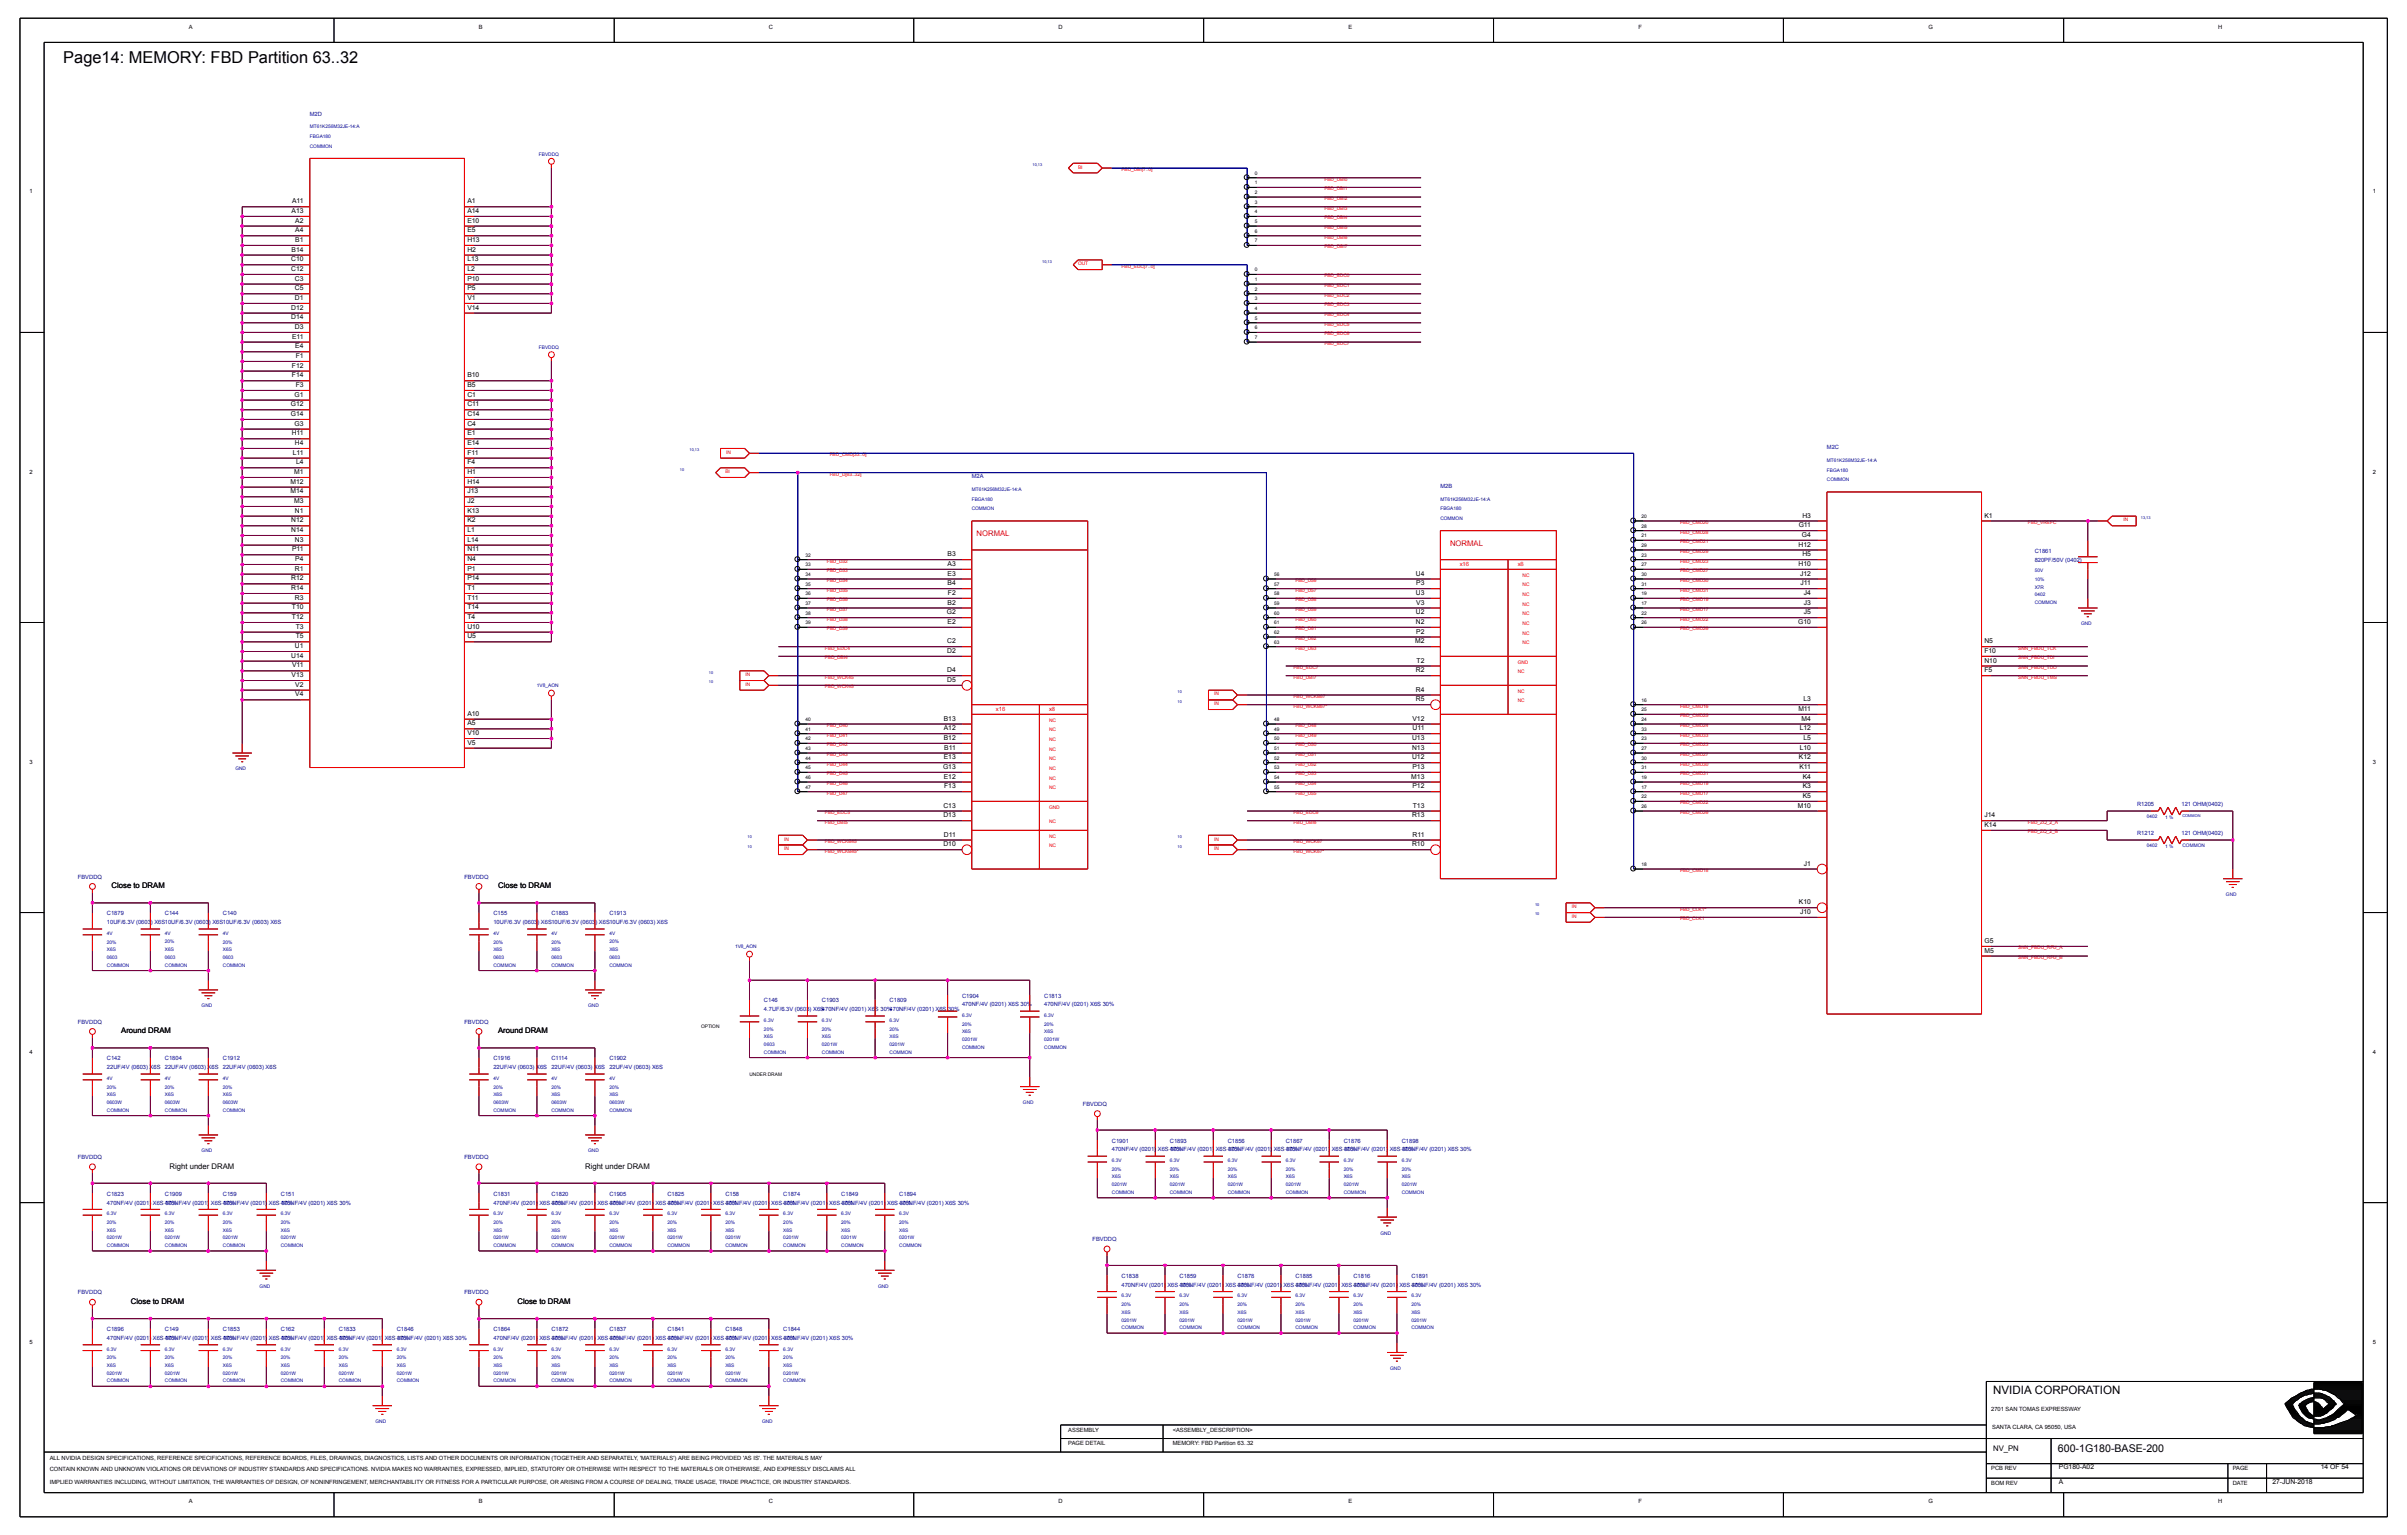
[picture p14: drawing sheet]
<svg xmlns="http://www.w3.org/2000/svg" width="191mm" height="122mm" viewBox="0 0 191 122" stroke-linecap="round" stroke-linejoin="round" font-family="sans-serif">
<defs><g id="words">
<text font-size="1.3" x="5" y="5">Page14: MEMORY: FBD Partition 63..32</text>
<text font-size=".9" x="157.9" y="110.4">NVIDIA CORPORATION</text>
<text font-size=".8" x="163.1" y="115">600-1G180-BASE-200</text>
<g font-size=".6" fill="#f00">
<text x="77.4" y="42.5">NORMAL</text>
<text x="114.9" y="43.2">NORMAL</text>
</g>
<g font-size=".6">
<text x="8.8" y="70.3">Close to DRAM</text>
<text x="39.5" y="70.3">Close to DRAM</text>
<text x="9.6" y="81.8">Around DRAM</text>
<text x="39.5" y="81.8">Around DRAM</text>
<text x="13.4" y="92.5">Right under DRAM</text>
<text x="46.4" y="92.5">Right under DRAM</text>
<text x="10.4" y="103.3">Close to DRAM</text>
<text x="41" y="103.3">Close to DRAM</text>
<text x="157.9" y="114.9">NV_PN</text>
</g>
<g font-size=".5">
<text x="15" y="2.3">A</text>
<text x="37.9" y="2.3">B</text>
<text x="60.9" y="2.3">C</text>
<text x="83.9" y="2.3">D</text>
<text x="106.9" y="2.3">E</text>
<text x="129.8" y="2.3">F</text>
<text x="152.8" y="2.3">G</text>
<text x="175.8" y="2.3">H</text>
<text x="2.3" y="15.3">1</text>
<text x="23.1" y="16.9">A13</text>
<text x="23.1" y="16.1">A11</text>
<text x="23.4" y="17.6">A2</text>
<text x="37" y="17.6">E10</text>
<text x="37" y="16.9">A14</text>
<text x="37" y="16.1">A1</text>
<text x="188" y="15.3">1</text>
<text x="23.1" y="21.5">C12</text>
<text x="23.1" y="20.7">C10</text>
<text x="23.1" y="19.9">B14</text>
<text x="23.4" y="23.8">D1</text>
<text x="23.4" y="23">C5</text>
<text x="23.4" y="22.2">C3</text>
<text x="23.4" y="19.2">B1</text>
<text x="23.4" y="18.4">A4</text>
<text x="37" y="23.8">V1</text>
<text x="37" y="23">P5</text>
<text x="37" y="22.2">P10</text>
<text x="37" y="21.5">L2</text>
<text x="37" y="20.7">L13</text>
<text x="37" y="19.9">H2</text>
<text x="37" y="19.2">H13</text>
<text x="37" y="18.4">E5</text>
<text x="23.1" y="25.3">D14</text>
<text x="23.1" y="24.5">D12</text>
<text x="23.1" y="29.9">F14</text>
<text x="23.1" y="29.1">F12</text>
<text x="23.1" y="26.8">E11</text>
<text x="23.4" y="26.1">D3</text>
<text x="23.4" y="27.6">E4</text>
<text x="23.4" y="28.4">F1</text>
<text x="37" y="29.9">B10</text>
<text x="37" y="24.5">V14</text>
<text x="23" y="32.9">G14</text>
<text x="23" y="32.2">G12</text>
<text x="23.1" y="34.5">H11</text>
<text x="23.3" y="33.7">G3</text>
<text x="23.3" y="31.4">G1</text>
<text x="23.4" y="35.2">H4</text>
<text x="23.4" y="30.6">F3</text>
<text x="37" y="35.2">E14</text>
<text x="37" y="34.5">E1</text>
<text x="37" y="33.7">C4</text>
<text x="37" y="32.9">C14</text>
<text x="37" y="32.2">C11</text>
<text x="37" y="31.4">C1</text>
<text x="37" y="30.6">B5</text>
<text x="2.3" y="37.5">2</text>
<text x="23" y="39.1">M14</text>
<text x="23" y="38.3">M12</text>
<text x="23.1" y="41.4">N12</text>
<text x="23.2" y="36">L11</text>
<text x="23.3" y="39.8">M3</text>
<text x="23.3" y="37.5">M1</text>
<text x="23.4" y="40.6">N1</text>
<text x="23.5" y="36.8">L4</text>
<text x="37" y="41.4">K2</text>
<text x="37" y="40.6">K13</text>
<text x="37" y="39.8">J2</text>
<text x="37" y="39.1">J13</text>
<text x="37" y="38.3">H14</text>
<text x="37" y="37.5">H1</text>
<text x="37" y="36.8">F4</text>
<text x="37" y="36">F11</text>
<text x="142.5" y="41.8">G11</text>
<text x="142.8" y="41">H3</text>
<text x="157.2" y="41">K1</text>
<text x="188" y="37.5">2</text>
<text x="23.1" y="42.1">N14</text>
<text x="23.1" y="46.7">R14</text>
<text x="23.1" y="46">R12</text>
<text x="23.1" y="43.7">P11</text>
<text x="23.4" y="42.9">N3</text>
<text x="23.4" y="47.5">R3</text>
<text x="23.4" y="45.2">R1</text>
<text x="23.4" y="44.4">P4</text>
<text x="37" y="47.5">T11</text>
<text x="37" y="46.7">T1</text>
<text x="37" y="46">P14</text>
<text x="37" y="45.2">P1</text>
<text x="37" y="44.4">N4</text>
<text x="37" y="43.7">N11</text>
<text x="37" y="42.9">L14</text>
<text x="37" y="42.1">L1</text>
<text x="75.1" y="47.9">B2</text>
<text x="75.1" y="46.3">B4</text>
<text x="75.1" y="45.6">E3</text>
<text x="75.1" y="44.8">A3</text>
<text x="75.1" y="44">B3</text>
<text x="75.1" y="47.1">F2</text>
<text x="112.2" y="47.1">U3</text>
<text x="112.2" y="45.6">U4</text>
<text x="112.2" y="47.9">V3</text>
<text x="112.2" y="46.3">P3</text>
<text x="142.5" y="44.8">H10</text>
<text x="142.5" y="43.3">H12</text>
<text x="142.6" y="45.6">J12</text>
<text x="142.7" y="46.3">J11</text>
<text x="142.8" y="42.5">G4</text>
<text x="142.8" y="44">H5</text>
<text x="142.9" y="47.9">J3</text>
<text x="142.9" y="47.1">J4</text>
<text x="23.1" y="52.1">U14</text>
<text x="23.1" y="53.6">V13</text>
<text x="23.1" y="49">T12</text>
<text x="23.1" y="48.3">T10</text>
<text x="23.1" y="52.9">V11</text>
<text x="23.4" y="51.3">U1</text>
<text x="23.4" y="50.6">T5</text>
<text x="23.4" y="49.8">T3</text>
<text x="37" y="50.6">U5</text>
<text x="37" y="49.8">U10</text>
<text x="37" y="49">T4</text>
<text x="37" y="48.3">T14</text>
<text x="75" y="48.6">G2</text>
<text x="75" y="53.2">D4</text>
<text x="75" y="51.7">D2</text>
<text x="75" y="50.9">C2</text>
<text x="75.1" y="49.4">E2</text>
<text x="112.1" y="50.9">M2</text>
<text x="112.2" y="49.4">N2</text>
<text x="112.2" y="48.6">U2</text>
<text x="112.2" y="53.2">R2</text>
<text x="112.2" y="50.2">P2</text>
<text x="112.2" y="52.5">T2</text>
<text x="142.5" y="49.4">G10</text>
<text x="142.9" y="48.6">J5</text>
<text x="157.2" y="53.2">F5</text>
<text x="157.2" y="52.5">N10</text>
<text x="157.2" y="51.7">F10</text>
<text x="157.2" y="50.9">N5</text>
<text x="23.4" y="55.2">V4</text>
<text x="23.4" y="54.4">V2</text>
<text x="37" y="59">V5</text>
<text x="37" y="58.2">V10</text>
<text x="37" y="57.4">A5</text>
<text x="37" y="56.7">A10</text>
<text x="74.8" y="58.6">B12</text>
<text x="74.8" y="57.8">A12</text>
<text x="74.8" y="57.1">B13</text>
<text x="74.8" y="59.4">B11</text>
<text x="75" y="54">D5</text>
<text x="111.9" y="59.4">N13</text>
<text x="111.9" y="58.6">U13</text>
<text x="111.9" y="57.1">V12</text>
<text x="111.9" y="57.8">U11</text>
<text x="112.2" y="55.5">R5</text>
<text x="112.2" y="54.8">R4</text>
<text x="142.5" y="56.3">M11</text>
<text x="142.6" y="59.4">L10</text>
<text x="142.6" y="57.8">L12</text>
<text x="142.7" y="57.1">M4</text>
<text x="142.9" y="58.6">L5</text>
<text x="142.9" y="55.5">L3</text>
<text x="2.3" y="60.5">3</text>
<text x="74.7" y="60.9">G13</text>
<text x="74.8" y="64.7">D13</text>
<text x="74.8" y="64">C13</text>
<text x="74.8" y="61.7">E12</text>
<text x="74.8" y="60.1">E13</text>
<text x="74.8" y="62.4">F13</text>
<text x="111.8" y="61.7">M13</text>
<text x="111.9" y="64.7">R13</text>
<text x="111.9" y="60.1">U12</text>
<text x="111.9" y="62.4">P12</text>
<text x="111.9" y="60.9">P13</text>
<text x="111.9" y="64">T13</text>
<text x="142.4" y="64">M10</text>
<text x="142.5" y="60.1">K12</text>
<text x="142.6" y="60.9">K11</text>
<text x="142.8" y="63.2">K5</text>
<text x="142.8" y="62.4">K3</text>
<text x="142.8" y="61.7">K4</text>
<text x="157.2" y="65.5">K14</text>
<text x="157.2" y="64.7">J14</text>
<text x="188" y="60.5">3</text>
<text x="74.8" y="67">D10</text>
<text x="74.8" y="66.3">D11</text>
<text x="111.9" y="67">R10</text>
<text x="111.9" y="66.3">R11</text>
<text x="142.5" y="71.6">K10</text>
<text x="142.9" y="68.5">J1</text>
<text x="142.6" y="72.4">J10</text>
<text x="157.2" y="75.4">M5</text>
<text x="157.2" y="74.7">G5</text>
<text x="2.3" y="83.4">4</text>
<text x="188" y="83.4">4</text>
<text x="2.3" y="106.4">5</text>
<text x="188" y="106.4">5</text>
<text x="84.6" y="113.4">ASSEMBLY</text>
<text x="92.9" y="113.4">&lt;ASSEMBLY_DESCRIPTION&gt;</text>
<text x="157.8" y="111.8">2701 SAN TOMAS EXPRESSWAY</text>
<text x="157.8" y="113.1">SANTA CLARA, CA 95050, USA</text>
<text x="3.9" y="116.5">CONTAIN KNOWN AND UNKNOWN VIOLATIONS OR DEVIATIONS OF INDUSTRY STANDARDS AND SPECIFICATIONS. NVIDIA MAKES NO WARRANTIES, EXPRESSED, IMPLIED, STATUTORY OR OTHERWISE WITH RESPECT TO THE MATERIALS OR OTHERWISE, AND EXPRESSLY DISCLAIMS ALL</text>
<text x="3.9" y="115.6">ALL NVIDIA DESIGN SPECIFICATIONS, REFERENCE SPECIFICATIONS, REFERENCE BOARDS, FILES, DRAWINGS, DIAGNOSTICS, LISTS AND OTHER DOCUMENTS OR INFORMATION (TOGETHER AND SEPARATELY, 'MATERIALS') ARE BEING PROVIDED 'AS IS'. THE MATERIALS MAY</text>
<text x="3.9" y="117.5">IMPLIED WARRANTIES INCLUDING, WITHOUT LIMITATION, THE WARRANTIES OF DESIGN, OF NONINFRINGEMENT, MERCHANTABILITY OR FITNESS FOR A PARTICULAR PURPOSE, OR ARISING FROM A COURSE OF DEALING, TRADE USAGE, TRADE PRACTICE, OR INDUSTRY STANDARDS.</text>
<text x="15" y="119">A</text>
<text x="37.9" y="119">B</text>
<text x="60.9" y="119">C</text>
<text x="83.9" y="119">D</text>
<text x="84.6" y="114.4">PAGE DETAIL</text>
<text x="92.9" y="114.4">MEMORY: FBD Partition 63..32</text>
<text x="106.9" y="119">E</text>
<text x="129.8" y="119">F</text>
<text x="152.8" y="119">G</text>
<text x="157.8" y="117.6">BOM REV</text>
<text x="157.8" y="116.4">PCB REV</text>
<text x="163.1" y="117.5">A</text>
<text x="163.1" y="116.4">PG180-A02</text>
<text x="175.8" y="119">H</text>
<text x="176.9" y="116.4">PAGE</text>
<text x="176.9" y="117.6">DATE</text>
<text x="180.1" y="117.5">27-JUN-2018</text>
<text x="183.9" y="116.4">14 OF 54</text>
</g>
<g font-size=".5" fill="#0000a0">
<text x="24.5" y="9.2">M2D</text>
<text x="144.8" y="35.6">M2C</text>
<text x="77" y="37.9">M2A</text>
<text x="114.1" y="38.7">M2B</text>
<text x="161.2" y="43.8">C1861</text>
<text x="161.2" y="44.5">820PF/50V (0402)</text>
<text x="169.3" y="63.8">R1205</text>
<text x="172.9" y="63.8">121 OHM(0402)</text>
<text x="6.2" y="69.6">FBVDDQ</text>
<text x="36.8" y="69.6">FBVDDQ</text>
<text x="169.3" y="66.1">R1212</text>
<text x="172.9" y="66.1">121 OHM(0402)</text>
<text x="8.5" y="72.5">C1879</text>
<text x="8.5" y="73.2">10UF/6.3V (0603) X6S10UF/6.3V (0603) X6S10UF/6.3V (0603) X6S</text>
<text x="13.1" y="72.5">C144</text>
<text x="17.7" y="72.5">C140</text>
<text x="39.1" y="72.5">C155</text>
<text x="39.1" y="73.2">10UF/6.3V (0603) X6S10UF/6.3V (0603) X6S10UF/6.3V (0603) X6S</text>
<text x="43.7" y="72.5">C1883</text>
<text x="48.3" y="72.5">C1913</text>
<text x="6.2" y="81.1">FBVDDQ</text>
<text x="8.5" y="84">C142</text>
<text x="13.1" y="84">C1804</text>
<text x="17.7" y="84">C1912</text>
<text x="36.8" y="81.1">FBVDDQ</text>
<text x="39.1" y="84">C1916</text>
<text x="43.7" y="84">C1114</text>
<text x="48.3" y="84">C1902</text>
<text x="60.5" y="79.4">C146</text>
<text x="60.5" y="80.1">4.7UF/6.3V (0603) X6S470NF/4V (0201) X6S 30%470NF/4V (0201) X6S 30%</text>
<text x="65.1" y="79.4">C1903</text>
<text x="70.5" y="79.4">C1809</text>
<text x="76.2" y="79">C1904</text>
<text x="76.2" y="79.7">470NF/4V (0201) X6S 30%</text>
<text x="82.7" y="79">C1813</text>
<text x="82.7" y="79.7">470NF/4V (0201) X6S 30%</text>
<text x="8.5" y="84.7">22UF/4V (0603) X6S</text>
<text x="13.1" y="84.7">22UF/4V (0603) X6S</text>
<text x="17.7" y="84.7">22UF/4V (0603) X6S</text>
<text x="39.1" y="84.7">22UF/4V (0603) X6S</text>
<text x="43.7" y="84.7">22UF/4V (0603) X6S</text>
<text x="48.3" y="84.7">22UF/4V (0603) X6S</text>
<text x="85.8" y="87.6">FBVDDQ</text>
<text x="6.2" y="91.8">FBVDDQ</text>
<text x="8.5" y="94.7">C1823</text>
<text x="8.5" y="95.4">470NF/4V (0201) X6S 30%</text>
<text x="13.1" y="94.7">C1909</text>
<text x="13.1" y="95.4">470NF/4V (0201) X6S 30%</text>
<text x="17.7" y="94.7">C159</text>
<text x="17.7" y="95.4">470NF/4V (0201) X6S 30%</text>
<text x="22.3" y="94.7">C151</text>
<text x="22.3" y="95.4">470NF/4V (0201) X6S 30%</text>
<text x="36.8" y="91.8">FBVDDQ</text>
<text x="39.1" y="94.7">C1831</text>
<text x="39.1" y="95.4">470NF/4V (0201) X6S 30%</text>
<text x="43.7" y="94.7">C1820</text>
<text x="43.7" y="95.4">470NF/4V (0201) X6S 30%</text>
<text x="48.3" y="94.7">C1905</text>
<text x="48.3" y="95.4">470NF/4V (0201) X6S 30%</text>
<text x="52.9" y="94.7">C1825</text>
<text x="52.9" y="95.4">470NF/4V (0201) X6S 30%</text>
<text x="57.5" y="94.7">C158</text>
<text x="57.5" y="95.4">470NF/4V (0201) X6S 30%</text>
<text x="62.1" y="94.7">C1874</text>
<text x="62.1" y="95.4">470NF/4V (0201) X6S 30%</text>
<text x="66.7" y="94.7">C1849</text>
<text x="66.7" y="95.4">470NF/4V (0201) X6S 30%</text>
<text x="71.3" y="94.7">C1894</text>
<text x="71.3" y="95.4">470NF/4V (0201) X6S 30%</text>
<text x="88.1" y="90.5">C1901</text>
<text x="88.1" y="91.2">470NF/4V (0201) X6S 30%</text>
<text x="92.7" y="90.5">C1893</text>
<text x="92.7" y="91.2">470NF/4V (0201) X6S 30%</text>
<text x="97.3" y="90.5">C1856</text>
<text x="97.3" y="91.2">470NF/4V (0201) X6S 30%</text>
<text x="101.9" y="90.5">C1867</text>
<text x="101.9" y="91.2">470NF/4V (0201) X6S 30%</text>
<text x="106.5" y="90.5">C1876</text>
<text x="106.5" y="91.2">470NF/4V (0201) X6S 30%</text>
<text x="111.1" y="90.5">C1898</text>
<text x="111.1" y="91.2">470NF/4V (0201) X6S 30%</text>
<text x="86.6" y="98.3">FBVDDQ</text>
<text x="88.9" y="101.2">C1838</text>
<text x="88.9" y="101.9">470NF/4V (0201) X6S 30%</text>
<text x="93.5" y="101.2">C1859</text>
<text x="93.5" y="101.9">470NF/4V (0201) X6S 30%</text>
<text x="98" y="101.2">C1878</text>
<text x="98" y="101.9">470NF/4V (0201) X6S 30%</text>
<text x="102.6" y="101.2">C1885</text>
<text x="102.6" y="101.9">470NF/4V (0201) X6S 30%</text>
<text x="107.2" y="101.2">C1816</text>
<text x="107.2" y="101.9">470NF/4V (0201) X6S 30%</text>
<text x="111.8" y="101.2">C1891</text>
<text x="111.8" y="101.9">470NF/4V (0201) X6S 30%</text>
<text x="6.2" y="102.5">FBVDDQ</text>
<text x="8.5" y="105.4">C1896</text>
<text x="8.5" y="106.1">470NF/4V (0201) X6S 30%</text>
<text x="13.1" y="105.4">C149</text>
<text x="13.1" y="106.1">470NF/4V (0201) X6S 30%</text>
<text x="17.7" y="105.4">C1853</text>
<text x="17.7" y="106.1">470NF/4V (0201) X6S 30%</text>
<text x="22.3" y="105.4">C162</text>
<text x="22.3" y="106.1">470NF/4V (0201) X6S 30%</text>
<text x="26.8" y="105.4">C1833</text>
<text x="26.8" y="106.1">470NF/4V (0201) X6S 30%</text>
<text x="31.4" y="105.4">C1846</text>
<text x="31.4" y="106.1">470NF/4V (0201) X6S 30%</text>
<text x="36.8" y="102.5">FBVDDQ</text>
<text x="39.1" y="105.4">C1864</text>
<text x="39.1" y="106.1">470NF/4V (0201) X6S 30%</text>
<text x="43.7" y="105.4">C1872</text>
<text x="43.7" y="106.1">470NF/4V (0201) X6S 30%</text>
<text x="48.3" y="105.4">C1837</text>
<text x="48.3" y="106.1">470NF/4V (0201) X6S 30%</text>
<text x="52.9" y="105.4">C1841</text>
<text x="52.9" y="106.1">470NF/4V (0201) X6S 30%</text>
<text x="57.5" y="105.4">C1848</text>
<text x="57.5" y="106.1">470NF/4V (0201) X6S 30%</text>
<text x="62.1" y="105.4">C1844</text>
<text x="62.1" y="106.1">470NF/4V (0201) X6S 30%</text>
</g>
<g font-size=".5" fill="#f00">
<text x="115.7" y="44.9">x16</text>
<text x="120.3" y="44.9">x8</text>
<text x="78.9" y="56.3">x16</text>
<text x="83.1" y="56.3">x8</text>
</g>
<g font-size=".4" fill="#0000a0">
<text x="24.5" y="10.2">MT61K256M32JE-14:A</text>
<text x="24.5" y="11.7">COMMON</text>
<text x="24.5" y="10.9">FBGA180</text>
<text x="42.7" y="12.3">FBVDDQ</text>
<text x="42.7" y="27.6">FBVDDQ</text>
<text x="77" y="39.6">FBGA180</text>
<text x="77" y="40.4">COMMON</text>
<text x="77" y="38.9">MT61K256M32JE-14:A</text>
<text x="114.1" y="39.6">MT61K256M32JE-14:A</text>
<text x="114.1" y="41.2">COMMON</text>
<text x="114.1" y="40.4">FBGA180</text>
<text x="144.8" y="37.3">FBGA180</text>
<text x="144.8" y="36.6">MT61K256M32JE-14:A</text>
<text x="144.8" y="38.1">COMMON</text>
<text x="161.2" y="46">10%</text>
<text x="161.2" y="47.2">0402</text>
<text x="161.2" y="46.6">X7R</text>
<text x="161.2" y="45.3">50V</text>
<text x="161.2" y="47.8">COMMON</text>
<text x="164.9" y="49.5">GND</text>
<text x="42.5" y="54.4">1V8_AON</text>
<text x="18.7" y="61">GND</text>
<text x="170.1" y="64.8">0402</text>
<text x="171.6" y="64.8">1 %</text>
<text x="170.1" y="67.1">0402</text>
<text x="171.6" y="67.1">1 %</text>
<text x="172.9" y="67.1">COMMON</text>
<text x="176.4" y="71">GND</text>
<text x="8.5" y="76.6">COMMON</text>
<text x="8.5" y="74">4V</text>
<text x="8.5" y="74.7">20%</text>
<text x="8.5" y="75.3">X6S</text>
<text x="8.5" y="75.9">0603</text>
<text x="13.1" y="75.9">0603</text>
<text x="13.1" y="76.5">COMMON</text>
<text x="13.1" y="74.7">20%</text>
<text x="13.1" y="74">4V</text>
<text x="13.1" y="75.3">X6S</text>
<text x="17.7" y="75.9">0603</text>
<text x="17.7" y="75.3">X6S</text>
<text x="17.7" y="74.7">20%</text>
<text x="17.7" y="76.6">COMMON</text>
<text x="17.7" y="74">4V</text>
<text x="39.1" y="75.3">X6S</text>
<text x="39.1" y="74.7">20%</text>
<text x="39.1" y="76.6">COMMON</text>
<text x="39.1" y="74">4V</text>
<text x="39.1" y="75.9">0603</text>
<text x="43.7" y="76.6">COMMON</text>
<text x="43.7" y="74.7">20%</text>
<text x="43.7" y="74">4V</text>
<text x="43.7" y="75.3">X6S</text>
<text x="43.7" y="75.9">0603</text>
<text x="48.3" y="75.9">0603</text>
<text x="48.3" y="76.5">COMMON</text>
<text x="48.3" y="74.7">20%</text>
<text x="48.3" y="74">4V</text>
<text x="48.3" y="75.3">X6S</text>
<text x="58.2" y="75.1">1V8_AON</text>
<text x="16" y="79.8">GND</text>
<text x="46.6" y="79.8">GND</text>
<text x="60.5" y="80.9">6.3V</text>
<text x="60.5" y="81.6">20%</text>
<text x="60.5" y="82.2">X6S</text>
<text x="60.5" y="82.8">0603</text>
<text x="60.5" y="83.4">COMMON</text>
<text x="65.1" y="83.4">COMMON</text>
<text x="65.1" y="82.2">X6S</text>
<text x="65.1" y="80.9">6.3V</text>
<text x="65.1" y="81.6">20%</text>
<text x="65.1" y="82.8">0201W</text>
<text x="70.5" y="82.8">0201W</text>
<text x="70.5" y="81.6">20%</text>
<text x="70.5" y="80.9">6.3V</text>
<text x="70.5" y="82.2">X6S</text>
<text x="70.5" y="83.4">COMMON</text>
<text x="76.2" y="83.1">COMMON</text>
<text x="76.2" y="81.8">X6S</text>
<text x="76.2" y="80.5">6.3V</text>
<text x="76.2" y="81.2">20%</text>
<text x="76.2" y="82.4">0201W</text>
<text x="82.7" y="83.1">COMMON</text>
<text x="82.7" y="81.8">X6S</text>
<text x="82.7" y="80.5">6.3V</text>
<text x="82.7" y="81.2">20%</text>
<text x="82.7" y="82.4">0201W</text>
<text x="8.5" y="85.5">4V</text>
<text x="8.5" y="86.2">20%</text>
<text x="8.5" y="86.8">X6S</text>
<text x="8.5" y="88">COMMON</text>
<text x="8.5" y="87.4">0603W</text>
<text x="13.1" y="85.5">4V</text>
<text x="13.1" y="86.2">20%</text>
<text x="13.1" y="86.8">X6S</text>
<text x="13.1" y="87.4">0603W</text>
<text x="13.1" y="88">COMMON</text>
<text x="17.7" y="85.5">4V</text>
<text x="17.7" y="86.2">20%</text>
<text x="17.7" y="86.8">X6S</text>
<text x="17.7" y="87.4">0603W</text>
<text x="17.7" y="88">COMMON</text>
<text x="39.1" y="85.5">4V</text>
<text x="39.1" y="86.2">20%</text>
<text x="39.1" y="86.8">X6S</text>
<text x="39.1" y="88">COMMON</text>
<text x="39.1" y="87.4">0603W</text>
<text x="43.7" y="85.5">4V</text>
<text x="43.7" y="86.2">20%</text>
<text x="43.7" y="86.8">X6S</text>
<text x="43.7" y="88">COMMON</text>
<text x="43.7" y="87.4">0603W</text>
<text x="48.3" y="86.2">20%</text>
<text x="48.3" y="85.5">4V</text>
<text x="48.3" y="86.8">X6S</text>
<text x="48.3" y="88">COMMON</text>
<text x="48.3" y="87.4">0603W</text>
<text x="81.1" y="87.4">GND</text>
<text x="16" y="91.2">GND</text>
<text x="46.6" y="91.2">GND</text>
<text x="88.1" y="93.9">0201W</text>
<text x="88.1" y="92.7">20%</text>
<text x="88.1" y="92">6.3V</text>
<text x="88.1" y="93.3">X6S</text>
<text x="88.1" y="94.5">COMMON</text>
<text x="92.7" y="93.9">0201W</text>
<text x="92.7" y="92.7">20%</text>
<text x="92.7" y="92">6.3V</text>
<text x="92.7" y="93.3">X6S</text>
<text x="92.7" y="94.5">COMMON</text>
<text x="97.3" y="93.9">0201W</text>
<text x="97.3" y="92.7">20%</text>
<text x="97.3" y="92">6.3V</text>
<text x="97.3" y="93.3">X6S</text>
<text x="97.3" y="94.5">COMMON</text>
<text x="101.9" y="93.9">0201W</text>
<text x="101.9" y="92.7">20%</text>
<text x="101.9" y="92">6.3V</text>
<text x="101.9" y="93.3">X6S</text>
<text x="101.9" y="94.5">COMMON</text>
<text x="106.5" y="94.5">COMMON</text>
<text x="106.5" y="92">6.3V</text>
<text x="106.5" y="93.9">0201W</text>
<text x="106.5" y="93.3">X6S</text>
<text x="106.5" y="92.7">20%</text>
<text x="111.1" y="93.9">0201W</text>
<text x="111.1" y="92">6.3V</text>
<text x="111.1" y="94.5">COMMON</text>
<text x="111.1" y="92.7">20%</text>
<text x="111.1" y="93.3">X6S</text>
<text x="8.5" y="98.8">COMMON</text>
<text x="8.5" y="97.5">X6S</text>
<text x="8.5" y="98.1">0201W</text>
<text x="8.5" y="96.9">20%</text>
<text x="8.5" y="96.2">6.3V</text>
<text x="13.1" y="98.8">COMMON</text>
<text x="13.1" y="96.2">6.3V</text>
<text x="13.1" y="98.1">0201W</text>
<text x="13.1" y="96.9">20%</text>
<text x="13.1" y="97.5">X6S</text>
<text x="17.7" y="98.8">COMMON</text>
<text x="17.7" y="97.5">X6S</text>
<text x="17.7" y="96.2">6.3V</text>
<text x="17.7" y="96.9">20%</text>
<text x="17.7" y="98.1">0201W</text>
<text x="20.6" y="102">GND</text>
<text x="22.3" y="98.8">COMMON</text>
<text x="22.3" y="97.5">X6S</text>
<text x="22.3" y="96.2">6.3V</text>
<text x="22.3" y="96.9">20%</text>
<text x="22.3" y="98.1">0201W</text>
<text x="39.1" y="98.8">COMMON</text>
<text x="39.1" y="97.5">X6S</text>
<text x="39.1" y="96.2">6.3V</text>
<text x="39.1" y="96.9">20%</text>
<text x="39.1" y="98.1">0201W</text>
<text x="43.7" y="98.8">COMMON</text>
<text x="43.7" y="98.1">0201W</text>
<text x="43.7" y="96.9">20%</text>
<text x="43.7" y="96.2">6.3V</text>
<text x="43.7" y="97.5">X6S</text>
<text x="48.3" y="98.8">COMMON</text>
<text x="48.3" y="96.2">6.3V</text>
<text x="48.3" y="98.1">0201W</text>
<text x="48.3" y="96.9">20%</text>
<text x="48.3" y="97.5">X6S</text>
<text x="52.9" y="98.8">COMMON</text>
<text x="52.9" y="97.5">X6S</text>
<text x="52.9" y="96.2">6.3V</text>
<text x="52.9" y="96.9">20%</text>
<text x="52.9" y="98.1">0201W</text>
<text x="57.5" y="98.8">COMMON</text>
<text x="57.5" y="97.5">X6S</text>
<text x="57.5" y="96.2">6.3V</text>
<text x="57.5" y="96.9">20%</text>
<text x="57.5" y="98.1">0201W</text>
<text x="62.1" y="97.5">X6S</text>
<text x="62.1" y="96.2">6.3V</text>
<text x="62.1" y="96.9">20%</text>
<text x="62.1" y="98.1">0201W</text>
<text x="62.1" y="98.8">COMMON</text>
<text x="66.7" y="98.8">COMMON</text>
<text x="66.7" y="97.5">X6S</text>
<text x="66.7" y="96.2">6.3V</text>
<text x="66.7" y="98.1">0201W</text>
<text x="66.7" y="96.9">20%</text>
<text x="69.6" y="102">GND</text>
<text x="71.3" y="98.8">COMMON</text>
<text x="71.3" y="97.5">X6S</text>
<text x="71.3" y="96.2">6.3V</text>
<text x="71.3" y="96.9">20%</text>
<text x="71.3" y="98.1">0201W</text>
<text x="109.4" y="97.8">GND</text>
<text x="8.5" y="106.9">6.3V</text>
<text x="8.5" y="107.6">20%</text>
<text x="13.1" y="106.9">6.3V</text>
<text x="13.1" y="107.6">20%</text>
<text x="17.7" y="106.9">6.3V</text>
<text x="17.7" y="107.6">20%</text>
<text x="22.3" y="106.9">6.3V</text>
<text x="22.3" y="107.6">20%</text>
<text x="26.8" y="106.9">6.3V</text>
<text x="26.8" y="107.6">20%</text>
<text x="31.4" y="106.9">6.3V</text>
<text x="31.4" y="107.6">20%</text>
<text x="39.1" y="106.9">6.3V</text>
<text x="39.1" y="107.6">20%</text>
<text x="43.7" y="107.6">20%</text>
<text x="43.7" y="106.9">6.3V</text>
<text x="48.3" y="106.9">6.3V</text>
<text x="48.3" y="107.6">20%</text>
<text x="52.9" y="106.9">6.3V</text>
<text x="52.9" y="107.6">20%</text>
<text x="57.5" y="106.9">6.3V</text>
<text x="57.5" y="107.6">20%</text>
<text x="62.1" y="106.9">6.3V</text>
<text x="62.1" y="107.6">20%</text>
<text x="88.9" y="102.7">6.3V</text>
<text x="88.9" y="105.3">COMMON</text>
<text x="88.9" y="104">X6S</text>
<text x="88.9" y="104.6">0201W</text>
<text x="88.9" y="103.4">20%</text>
<text x="93.5" y="102.7">6.3V</text>
<text x="93.5" y="105.3">COMMON</text>
<text x="93.5" y="104">X6S</text>
<text x="93.5" y="103.4">20%</text>
<text x="93.5" y="104.6">0201W</text>
<text x="98" y="102.7">6.3V</text>
<text x="98" y="105.3">COMMON</text>
<text x="98" y="104">X6S</text>
<text x="98" y="103.4">20%</text>
<text x="98" y="104.6">0201W</text>
<text x="102.6" y="102.7">6.3V</text>
<text x="102.6" y="105.3">COMMON</text>
<text x="102.6" y="104.6">0201W</text>
<text x="102.6" y="104">X6S</text>
<text x="102.6" y="103.4">20%</text>
<text x="107.2" y="104.6">0201W</text>
<text x="107.2" y="105.3">COMMON</text>
<text x="107.2" y="102.7">6.3V</text>
<text x="107.2" y="103.4">20%</text>
<text x="107.2" y="104">X6S</text>
<text x="111.8" y="102.7">6.3V</text>
<text x="111.8" y="105.3">COMMON</text>
<text x="111.8" y="104">X6S</text>
<text x="111.8" y="103.4">20%</text>
<text x="111.8" y="104.6">0201W</text>
<text x="8.5" y="109.5">COMMON</text>
<text x="8.5" y="108.2">X6S</text>
<text x="8.5" y="108.9">0201W</text>
<text x="13.1" y="109.5">COMMON</text>
<text x="13.1" y="108.9">0201W</text>
<text x="13.1" y="108.2">X6S</text>
<text x="17.7" y="109.5">COMMON</text>
<text x="17.7" y="108.2">X6S</text>
<text x="17.7" y="108.9">0201W</text>
<text x="22.3" y="109.5">COMMON</text>
<text x="22.3" y="108.2">X6S</text>
<text x="22.3" y="108.9">0201W</text>
<text x="26.8" y="108.9">0201W</text>
<text x="26.8" y="109.5">COMMON</text>
<text x="26.8" y="108.2">X6S</text>
<text x="29.8" y="112.7">GND</text>
<text x="31.4" y="109.5">COMMON</text>
<text x="31.4" y="108.2">X6S</text>
<text x="31.4" y="108.9">0201W</text>
<text x="39.1" y="109.5">COMMON</text>
<text x="39.1" y="108.2">X6S</text>
<text x="39.1" y="108.9">0201W</text>
<text x="43.7" y="109.5">COMMON</text>
<text x="43.7" y="108.9">0201W</text>
<text x="43.7" y="108.2">X6S</text>
<text x="48.3" y="109.5">COMMON</text>
<text x="48.3" y="108.9">0201W</text>
<text x="48.3" y="108.2">X6S</text>
<text x="52.9" y="109.5">COMMON</text>
<text x="52.9" y="108.2">X6S</text>
<text x="52.9" y="108.9">0201W</text>
<text x="57.5" y="109.5">COMMON</text>
<text x="57.5" y="108.2">X6S</text>
<text x="57.5" y="108.9">0201W</text>
<text x="60.4" y="112.7">GND</text>
<text x="62.1" y="109.5">COMMON</text>
<text x="62.1" y="108.2">X6S</text>
<text x="62.1" y="108.9">0201W</text>
<text x="110.1" y="108.5">GND</text>
</g>
<g font-size=".4" fill="#f00">
<text x="85.4" y="13.3">BI</text>
<text x="88.9" y="13.5">FBD_DBI[7..0]</text>
<text x="104.9" y="14.3">FBD_DBI0</text>
<text x="104.9" y="15.1">FBD_DBI1</text>
<text x="104.9" y="15.8">FBD_DBI2</text>
<text x="104.9" y="16.6">FBD_DBI3</text>
<text x="104.9" y="17.4">FBD_DBI4</text>
<text x="85.4" y="21">OUT</text>
<text x="88.9" y="21.2">FBD_EDC[7..0]</text>
<text x="104.9" y="18.1">FBD_DBI5</text>
<text x="104.9" y="18.9">FBD_DBI6</text>
<text x="104.9" y="19.7">FBD_DBI7</text>
<text x="104.9" y="22">FBD_EDC0</text>
<text x="104.9" y="22.7">FBD_EDC1</text>
<text x="104.9" y="23.5">FBD_EDC2</text>
<text x="104.9" y="24.3">FBD_EDC3</text>
<text x="104.9" y="25">FBD_EDC4</text>
<text x="104.9" y="25.8">FBD_EDC5</text>
<text x="104.9" y="26.6">FBD_EDC6</text>
<text x="104.9" y="27.3">FBD_EDC7</text>
<text x="57.5" y="35.9">IN</text>
<text x="57.5" y="37.5">BI</text>
<text x="65.7" y="36.1">FBD_CMD[33..0]</text>
<text x="65.7" y="37.7">FBD_D[63..32]</text>
<text x="133.1" y="41.5">FBD_CMD20</text>
<text x="160.7" y="41.5">FBD_VREFC</text>
<text x="168.3" y="41.3">IN</text>
<text x="65.5" y="44.5">FBD_D32</text>
<text x="65.5" y="45.3">FBD_D33</text>
<text x="65.5" y="46.1">FBD_D34</text>
<text x="65.5" y="46.8">FBD_D35</text>
<text x="65.5" y="47.6">FBD_D36</text>
<text x="102.6" y="46.1">FBD_D56</text>
<text x="102.6" y="46.8">FBD_D57</text>
<text x="102.6" y="47.6">FBD_D58</text>
<text x="120.6" y="47.2">NC</text>
<text x="120.6" y="46.4">NC</text>
<text x="120.6" y="45.7">NC</text>
<text x="120.6" y="48">NC</text>
<text x="133.1" y="47.6">FBD_CMD19</text>
<text x="133.1" y="43">FBD_CMD21</text>
<text x="133.1" y="44.5">FBD_CMD23</text>
<text x="133.1" y="45.3">FBD_CMD27</text>
<text x="133.1" y="42.2">FBD_CMD28</text>
<text x="133.1" y="43.8">FBD_CMD29</text>
<text x="133.1" y="46.1">FBD_CMD30</text>
<text x="133.1" y="46.8">FBD_CMD31</text>
<text x="59.1" y="53.5">IN</text>
<text x="65.4" y="52.2">FBD_DBI4</text>
<text x="65.4" y="51.4">FBD_EDC4</text>
<text x="65.4" y="53.7">FBD_WCK45</text>
<text x="65.5" y="48.4">FBD_D37</text>
<text x="65.5" y="49.1">FBD_D38</text>
<text x="65.5" y="49.9">FBD_D39</text>
<text x="102.5" y="53.7">FBD_DBI7</text>
<text x="102.5" y="53">FBD_EDC7</text>
<text x="102.6" y="48.4">FBD_D59</text>
<text x="102.6" y="49.1">FBD_D60</text>
<text x="102.6" y="49.9">FBD_D61</text>
<text x="102.6" y="50.7">FBD_D62</text>
<text x="102.6" y="51.4">FBD_D63</text>
<text x="120.3" y="53.3">NC</text>
<text x="120.3" y="52.5">GND</text>
<text x="120.6" y="48.7">NC</text>
<text x="120.6" y="51">NC</text>
<text x="120.6" y="49.5">NC</text>
<text x="120.6" y="50.2">NC</text>
<text x="133.1" y="48.4">FBD_CMD17</text>
<text x="133.1" y="49.1">FBD_CMD22</text>
<text x="133.1" y="49.9">FBD_CMD26</text>
<text x="159.9" y="51.4">SNN_FBDU_TCK</text>
<text x="159.9" y="52.2">SNN_FBDU_TDI</text>
<text x="159.9" y="53">SNN_FBDU_TDO</text>
<text x="159.9" y="53.7">SNN_FBDU_TMS</text>
<text x="59.1" y="54.3">IN</text>
<text x="65.4" y="54.5">FBD_WCK45*</text>
<text x="65.5" y="57.6">FBD_D40</text>
<text x="65.5" y="58.3">FBD_D41</text>
<text x="65.5" y="59.1">FBD_D42</text>
<text x="65.5" y="59.9">FBD_D43</text>
<text x="83.1" y="58.7">NC</text>
<text x="83.1" y="57.9">NC</text>
<text x="83.1" y="59.4">NC</text>
<text x="83.1" y="57.1">NC</text>
<text x="96.2" y="55.8">IN</text>
<text x="96.2" y="55.1">IN</text>
<text x="102.5" y="55.3">FBD_WCKB67</text>
<text x="102.5" y="56">FBD_WCKB67*</text>
<text x="102.6" y="57.6">FBD_D48</text>
<text x="102.6" y="58.3">FBD_D49</text>
<text x="102.6" y="59.1">FBD_D50</text>
<text x="102.6" y="59.9">FBD_D51</text>
<text x="120.3" y="55.6">NC</text>
<text x="120.3" y="54.8">NC</text>
<text x="133.1" y="56">FBD_CMD16</text>
<text x="133.1" y="59.1">FBD_CMD23</text>
<text x="133.1" y="57.6">FBD_CMD24</text>
<text x="133.1" y="56.8">FBD_CMD25</text>
<text x="133.1" y="59.9">FBD_CMD27</text>
<text x="133.1" y="58.3">FBD_CMD33</text>
<text x="65.4" y="65.2">FBD_DBI5</text>
<text x="65.4" y="64.5">FBD_EDC5</text>
<text x="65.5" y="60.6">FBD_D44</text>
<text x="65.5" y="61.4">FBD_D45</text>
<text x="65.5" y="62.2">FBD_D46</text>
<text x="65.5" y="62.9">FBD_D47</text>
<text x="83.1" y="61">NC</text>
<text x="83.1" y="65.2">NC</text>
<text x="83.1" y="60.2">NC</text>
<text x="83.1" y="61.7">NC</text>
<text x="83.1" y="62.5">NC</text>
<text x="83.1" y="64">GND</text>
<text x="102.5" y="65.2">FBD_DBI6</text>
<text x="102.5" y="64.5">FBD_EDC6</text>
<text x="102.6" y="60.6">FBD_D52</text>
<text x="102.6" y="61.4">FBD_D53</text>
<text x="102.6" y="62.2">FBD_D54</text>
<text x="102.6" y="62.9">FBD_D55</text>
<text x="133.1" y="62.9">FBD_CMD17</text>
<text x="133.1" y="62.2">FBD_CMD19</text>
<text x="133.1" y="63.7">FBD_CMD22</text>
<text x="133.1" y="64.5">FBD_CMD26</text>
<text x="133.1" y="60.6">FBD_CMD30</text>
<text x="133.1" y="61.4">FBD_CMD31</text>
<text x="160.7" y="65.2">FBD_ZQ_2_A</text>
<text x="160.7" y="66">FBD_ZQ_2_B</text>
<text x="62.1" y="67.3">IN</text>
<text x="62.1" y="66.6">IN</text>
<text x="65.4" y="66.7">FBD_WCKB45</text>
<text x="65.4" y="67.5">FBD_WCKB45*</text>
<text x="83.1" y="66.3">NC</text>
<text x="83.1" y="67.1">NC</text>
<text x="96.2" y="67.3">IN</text>
<text x="96.2" y="66.6">IN</text>
<text x="102.5" y="66.7">FBD_WCK67</text>
<text x="102.5" y="67.5">FBD_WCK67*</text>
<text x="124.5" y="71.9">IN</text>
<text x="133.1" y="69">FBD_CMD18</text>
<text x="124.5" y="72.7">IN</text>
<text x="133.1" y="72.9">FBD_CLK1</text>
<text x="133.1" y="72.1">FBD_CLK1*</text>
<text x="159.9" y="75.2">SNN_FBDU_RFU_A</text>
<text x="159.9" y="75.9">SNN_FBDU_RFU_B</text>
</g>
<g font-size=".4">
<text x="99.4" y="17.7">5</text>
<text x="99.4" y="16.9">4</text>
<text x="99.4" y="16.1">3</text>
<text x="99.4" y="15.4">2</text>
<text x="99.4" y="14.6">1</text>
<text x="99.4" y="13.8">0</text>
<text x="99.4" y="23.8">3</text>
<text x="99.4" y="23">2</text>
<text x="99.4" y="22.3">1</text>
<text x="99.4" y="21.5">0</text>
<text x="99.4" y="19.2">7</text>
<text x="99.4" y="18.4">6</text>
<text x="99.4" y="26.9">7</text>
<text x="99.4" y="26.1">6</text>
<text x="99.4" y="25.3">5</text>
<text x="99.4" y="24.6">4</text>
<text x="130.1" y="41.8">28</text>
<text x="130.1" y="41">20</text>
<text x="63.8" y="47.9">37</text>
<text x="63.8" y="47.1">36</text>
<text x="63.8" y="46.4">35</text>
<text x="63.8" y="45.6">34</text>
<text x="63.8" y="44.8">33</text>
<text x="63.8" y="44.1">32</text>
<text x="101" y="47.9">59</text>
<text x="101" y="47.1">58</text>
<text x="101" y="46.4">57</text>
<text x="101" y="45.6">56</text>
<text x="130.1" y="47.9">17</text>
<text x="130.1" y="47.1">19</text>
<text x="130.1" y="46.4">31</text>
<text x="130.1" y="45.6">30</text>
<text x="130.1" y="44.8">27</text>
<text x="130.1" y="44.1">23</text>
<text x="130.1" y="43.3">29</text>
<text x="130.1" y="42.6">21</text>
<text x="63.8" y="49.4">39</text>
<text x="63.8" y="48.7">38</text>
<text x="101" y="51">63</text>
<text x="101" y="50.2">62</text>
<text x="101" y="49.4">61</text>
<text x="101" y="48.7">60</text>
<text x="130.1" y="49.4">26</text>
<text x="130.1" y="48.7">22</text>
<text x="63.8" y="59.4">43</text>
<text x="63.8" y="58.6">42</text>
<text x="63.8" y="57.9">41</text>
<text x="63.8" y="57.1">40</text>
<text x="101" y="59.4">51</text>
<text x="101" y="58.6">50</text>
<text x="101" y="57.9">49</text>
<text x="101" y="57.1">48</text>
<text x="130.1" y="59.4">27</text>
<text x="130.1" y="58.6">23</text>
<text x="130.1" y="57.9">33</text>
<text x="130.1" y="57.1">24</text>
<text x="130.1" y="56.3">25</text>
<text x="130.1" y="55.6">16</text>
<text x="63.8" y="62.5">47</text>
<text x="63.8" y="61.7">46</text>
<text x="63.8" y="60.9">45</text>
<text x="63.8" y="60.2">44</text>
<text x="101" y="62.5">55</text>
<text x="101" y="61.7">54</text>
<text x="101" y="60.9">53</text>
<text x="101" y="60.2">52</text>
<text x="130.1" y="64">26</text>
<text x="130.1" y="63.2">22</text>
<text x="130.1" y="62.5">17</text>
<text x="130.1" y="61.7">19</text>
<text x="130.1" y="60.9">31</text>
<text x="130.1" y="60.2">30</text>
<text x="130.1" y="68.6">18</text>
<text x="55.5" y="81.4">OPTION</text>
<text x="59.4" y="85.2">UNDER DRAM</text>
</g>
<g font-size=".3" fill="#0000a0">
<text x="81.8" y="13.2">10,13</text>
<text x="82.6" y="20.8">10,13</text>
<text x="54.6" y="35.7">10,13</text>
<text x="53.9" y="37.3">10</text>
<text x="169.6" y="41.1">13,13</text>
<text x="56.2" y="53.4">10</text>
<text x="56.2" y="54.1">10</text>
<text x="93.3" y="55.6">10</text>
<text x="93.3" y="54.9">10</text>
<text x="172.9" y="64.7">COMMON</text>
<text x="59.2" y="67.1">10</text>
<text x="59.2" y="66.4">10</text>
<text x="93.3" y="67.1">10</text>
<text x="93.3" y="66.4">10</text>
<text x="121.6" y="71.7">10</text>
<text x="121.6" y="72.5">10</text>
</g>
</g></defs>
<g fill="#000">
<path d="M19.2 18.7v.7zM19.2 17.9v.8zM19.2 17.1v.8zM19.2 16.4v.7zM23.8 19.4h.7zM23.8 18.7h.7zM23.8 17.9h.7zM23.8 17.1h.7zM23.8 16.4h.7zM36.8 19.4h.8zM36.8 18.7h.8zM36.8 17.9h.8z"/>
<path d="M36.8 17.1h.8zM36.8 16.4h.8zM43.7 19.4v.8zM43.7 18.7v.7zM43.7 17.9v.8zM43.7 17.1v.8zM43.7 16.4v.7zM43.7 13v.3zM84.7 13.3l.3-.4zM85 13.7h1.9zM84.7 13.3l.3 .4zM86.9 13.7l.4-.4z"/>
<path d="M85 12.9h1.9zM86.9 12.9l.4 .4zM87.3 13.3h.8zM19.2 38.6v.7zM19.2 37.8v.8zM19.2 37v.8zM19.2 36.3v.7zM19.2 35.5v.8zM19.2 34.7v.8zM19.2 34v.7zM19.2 33.2v.8zM19.2 32.4v.8z"/>
<path d="M19.2 31.7v.7zM19.2 30.9v.8zM19.2 30.2v.7zM19.2 29.4v.8zM19.2 28.6v.8zM19.2 27.9v.7zM19.2 27.1v.8zM19.2 26.3v.8zM19.2 25.6v.7zM19.2 24.8v.8zM19.2 24v.8zM19.2 23.3v.7z"/>
<path d="M19.2 22.5v.8zM19.2 21.7v.8zM19.2 21v.7zM19.2 20.2v.8zM19.2 19.4v.8zM23.8 39.3h.7zM23.8 38.6h.7zM23.8 37.8h.7zM23.8 37h.7zM23.8 36.3h.7zM23.8 35.5h.7zM23.8 34.7h.7z"/>
<path d="M23.8 34h.7zM23.8 33.2h.7zM23.8 32.4h.7zM23.8 31.7h.7zM23.8 30.9h.7zM23.8 30.2h.7zM23.8 29.4h.7zM23.8 28.6h.7zM23.8 27.9h.7zM23.8 27.1h.7zM23.8 26.3h.7zM23.8 25.6h.7z"/>
<path d="M23.8 24.8h.7zM23.8 24h.7zM23.8 23.3h.7zM23.8 22.5h.7zM23.8 21.7h.7zM23.8 21h.7zM23.8 20.2h.7zM36.8 39.3h.8zM36.8 38.6h.8zM36.8 37.8h.8zM36.8 37h.8zM36.8 36.3h.8z"/>
<path d="M36.8 35.5h.8zM36.8 34.7h.8zM36.8 34h.8zM36.8 33.2h.8zM36.8 32.4h.8zM36.8 31.7h.8zM36.8 30.9h.8zM36.8 30.2h.8zM36.8 24.8h.8zM36.8 24h.8zM36.8 23.3h.8zM36.8 22.5h.8z"/>
<path d="M36.8 21.7h.8zM36.8 21h.8zM36.8 20.2h.8zM43.7 39.3v.8zM43.7 38.6v.7zM43.7 37.8v.8zM43.7 37v.8zM43.7 36.3v.7zM43.7 35.5v.8zM43.7 34.7v.8zM43.7 34v.7zM43.7 33.2v.8z"/>
<path d="M43.7 32.4v.8zM43.7 31.7v.7zM43.7 30.9v.8zM43.7 30.2v.7zM43.7 24v.8zM43.7 23.3v.7zM43.7 22.5v.8zM43.7 21.7v.8zM43.7 21v.7zM43.7 20.2v.8zM43.7 28.6v1.6zM43.7 28.3v.3z"/>
<path d="M56.7 37.4l.4-.4zM57.1 37.8h1.9zM56.7 37.4l.4 .4zM57.1 35.5v.8zM57.1 36.3h1.9zM59 37.8l.4-.4zM57.1 37h1.9zM57.1 35.5h1.9zM59 36.3l.4-.4zM59 37l.4 .4zM59 35.5l.4 .4zM59.4 35.9h.8z"/>
<path d="M59.4 37.4h.8zM85 21l.4-.4zM85.4 20.6h1.9zM85 21l.4 .3zM87.3 20.6v.7zM85.4 21.3h1.9zM87.3 21h.8zM18.4 59.6h1.6zM18.7 59.9h1zM19.2 54.7v.7zM19.2 53.9v.8zM19.2 53.1v.8z"/>
<path d="M19.2 52.4v.7zM19.2 51.6v.8zM19.2 50.8v.8zM19.2 50.1v.7zM19.2 49.3v.8zM19.2 48.5v.8zM19.2 47.8v.7zM19.2 47v.8zM19.2 46.2v.8zM19.2 45.5v.7zM19.2 44.7v.8zM19.2 43.9v.8z"/>
<path d="M19.2 43.2v.7zM19.2 42.4v.8zM19.2 41.6v.8zM19.2 40.9v.7zM19.2 40.1v.8zM19.2 39.3v.8zM19.2 58.9v.7zM23.8 55.4h.7zM23.8 54.7h.7zM23.8 53.9h.7zM23.8 53.1h.7zM23.8 52.4h.7z"/>
<path d="M23.8 51.6h.7zM23.8 50.8h.7zM23.8 50.1h.7zM23.8 49.3h.7zM23.8 48.5h.7zM23.8 47.8h.7zM23.8 47h.7zM23.8 46.2h.7zM23.8 45.5h.7zM23.8 44.7h.7zM23.8 43.9h.7zM23.8 43.2h.7z"/>
<path d="M23.8 42.4h.7zM23.8 41.6h.7zM23.8 40.9h.7zM23.8 40.1h.7zM36.8 59.2h.8zM36.8 58.5h.8zM36.8 57.7h.8zM36.8 56.9h.8zM36.8 50.8h.8zM36.8 50.1h.8zM36.8 49.3h.8zM36.8 48.5h.8z"/>
<path d="M36.8 47.8h.8zM36.8 47h.8zM36.8 46.2h.8zM36.8 45.5h.8zM36.8 44.7h.8zM36.8 43.9h.8zM36.8 43.2h.8zM36.8 42.4h.8zM36.8 41.6h.8zM36.8 40.9h.8zM36.8 40.1h.8zM43.7 58.5v.7z"/>
<path d="M43.7 57.7v.8zM43.7 56.9v.8zM43.7 55.4v1.5zM43.7 47.8v.7zM43.7 47v.8zM43.7 46.2v.8zM43.7 45.5v.7zM43.7 44.7v.8zM43.7 43.9v.8zM43.7 43.2v.7zM43.7 42.4v.8zM43.7 41.6v.8z"/>
<path d="M43.7 40.9v.7zM43.7 40.1v.8zM43.7 50.1v.7zM43.7 49.3v.8zM43.7 48.5v.8zM43.7 55.1v.3zM58.6 53.9v.8zM58.6 54.7h1.9zM58.6 53.1v.8zM58.6 53.9h1.9zM60.5 54.7l.4-.4zM58.6 53.1h1.9z"/>
<path d="M60.5 53.9l.4-.4zM60.5 53.9l.4 .4zM60.9 54.3h.8zM60.5 53.1l.4 .4zM60.9 53.5h.8zM76.2 52h.8zM76.2 49.7h.8zM76.2 46.6h.8zM76.2 53.5h.8zM76.2 44.3h.8zM76.2 45.1h.8zM76.2 45.8h.8z"/>
<path d="M76.2 48.1h.8zM76.2 47.4h.8zM76.2 48.9h.8zM76.2 51.2h.8zM76.2 59.6h.8zM76.2 57.3h.8zM76.2 58.1h.8zM76.2 58.9h.8zM95.8 55.4v.8zM95.8 56.2h1.9zM95.8 54.7v.7zM95.8 55.4h1.9z"/>
<path d="M97.7 56.2l.3-.4zM95.8 54.7h1.9zM97.7 55.4l.3-.4zM97.7 55.4l.3 .4zM98 55.8h.8zM97.7 54.7l.3 .3zM98 55h.8zM113.4 58.9h.7zM113.4 55h.7zM113.4 50.4h.7zM113.4 48.9h.7zM113.4 48.1h.7z"/>
<path d="M113.4 47.4h.7zM113.4 46.6h.7zM113.4 45.8h.7zM113.4 53.5h.7zM113.4 52.7h.7zM113.4 58.1h.7zM113.4 57.3h.7zM113.4 59.6h.7zM113.4 51.2h.7zM113.4 49.7h.7zM144 49.7h.8zM144 42h.8z"/>
<path d="M144 42.8h.8zM144 43.6h.8zM144 44.3h.8zM144 45.1h.8zM144 45.8h.8zM144 41.3h.8zM144 55.8h.8zM144 56.6h.8zM144 57.3h.8zM144 58.1h.8zM144 58.9h.8zM144 59.6h.8z"/>
<path d="M144 46.6h.8zM144 47.4h.8zM144 48.1h.8zM144 48.9h.8zM157 53.5h.8zM157 52.7h.8zM157 52h.8zM157 51.2h.8zM157 41.3h.8zM164.7 48.1h1.5zM164.9 48.4h1.1zM165.3 48.8h.2z"/>
<path d="M165.4 41.3v1.5zM165.4 45.8v1.6zM165.4 44.5v.6zM165.4 43.6v.5zM165.4 42.8v.8zM165.4 45.1v.7zM165.4 47.4v.7zM165.1 48.6h.6zM165.4 41.3h.8zM164.7 44.1h1.5zM164.7 44.5h1.5zM167 41.3l.3-.4z"/>
<path d="M166.2 41.3h.8zM167.3 40.9h2zM167 41.3l.3 .3zM169.3 40.9v.7zM167.3 41.6h2zM7.3 71.5v.8zM7.3 70.7v.8zM7.3 75.3v1.6zM7.3 74v.6zM7.3 73v.6zM7.3 72.3v.7zM7.3 74.6v.7z"/>
<path d="M7.3 70.4v.3zM6.6 73.6h1.5zM6.6 74h1.5zM11.9 71.5v.8zM11.9 75.3v1.6zM11.9 74v.6zM11.9 73v.6zM11.9 72.3v.7zM11.9 74.6v.7zM11.2 73.6h1.5zM11.2 74h1.5zM15.7 78.4h1.6z"/>
<path d="M16 78.6h1zM16.4 79.1h.2zM16.5 71.5v.8zM16.5 76.9v.7zM16.5 75.3v1.6zM16.5 74v.6zM16.5 73v.6zM16.5 72.3v.7zM16.5 74.6v.7zM16.5 77.6v.8zM16.2 78.8h.6zM15.7 73.6h1.6z"/>
<path d="M15.7 74h1.6zM19.1 60.3h.2zM18.9 60.1h.6zM37.9 71.5v.8zM37.9 70.7v.8zM37.9 75.3v1.6zM37.9 74v.6zM37.9 73v.6zM37.9 72.3v.7zM37.9 74.6v.7zM37.9 70.4v.3zM37.2 73.6h1.5z"/>
<path d="M37.2 74h1.5zM42.5 71.5v.8zM42.5 75.3v1.6zM42.5 74v.6zM42.5 73v.6zM42.5 72.3v.7zM42.5 74.6v.7zM41.8 73.6h1.5zM41.8 74h1.5zM46.4 78.4h1.5zM46.6 78.6h1.1zM47.1 79.1h.1z"/>
<path d="M47.1 71.5v.8zM47.1 76.9v.7zM47.1 75.3v1.6zM47.1 74v.6zM47.1 73v.6zM47.1 72.3v.7zM47.1 74.6v.7zM47.1 77.6v.8zM46.8 78.8h.6zM46.4 73.6h1.5zM46.4 74h1.5zM59.4 77.6v1.6z"/>
<path d="M59.4 76.1v1.5zM59.4 79.9v.6zM59.4 79.2v.7zM59.4 75.8v.3zM61.7 66.9v.8zM61.7 67.7h1.9zM61.7 66.1v.8zM61.7 66.9h1.9zM63.6 67.7l.4-.4zM61.7 66.1h1.9zM63.6 66.9l.4-.4zM64 77.6v1.6z"/>
<path d="M63.6 66.9l.4 .4zM64 67.3h.7zM63.6 66.1l.4 .4zM64 66.5h.7zM64 79.9v.6zM64 79.2v.7zM69.3 77.6v1.6zM69.3 79.9v.6zM69.3 79.2v.7zM75.1 77.6v1.2zM75.1 79.5v.6zM75.1 78.8v.7z"/>
<path d="M76.2 64.2h.8zM76.2 62.7h.8zM76.2 65h.8zM76.2 61.9h.8zM76.2 61.2h.8zM76.2 66.5h.8zM76.2 60.4h.8zM81.6 77.6v1.2zM81.6 79.5v.6zM81.6 78.8v.7zM95.8 66.9v.8zM95.8 67.7h1.9z"/>
<path d="M95.8 66.1v.8zM95.8 66.9h1.9zM97.7 67.7l.3-.4zM95.8 66.1h1.9zM97.7 66.9l.3-.4zM97.7 66.9l.3 .4zM98 67.3h.8zM97.7 66.1l.3 .4zM98 66.5h.8zM113.4 60.4h.7zM113.4 61.2h.7zM113.4 61.9h.7z"/>
<path d="M113.4 64.2h.7zM113.4 65h.7zM113.4 62.7h.7zM113.4 66.5h.7zM124.1 72.3v.7zM124.1 73h1.9zM124.1 71.5v.8zM124.1 72.3h1.9zM126 73l.4-.4zM124.1 71.5h1.9zM126 72.3l.4-.4zM126 72.3l.4 .3z"/>
<path d="M126.4 72.6h.7zM126 71.5l.4 .4zM126.4 71.9h.7zM144 72.6h.8zM144 60.4h.8zM144 61.2h.8zM144 61.9h.8zM144 62.7h.8zM144 63.5h.8zM144 64.2h.8zM157 75.7h.8zM157 74.9h.8z"/>
<path d="M157 65.8h.8zM157 65h.8zM167 64.2v.8zM167 65.8v.7zM170.4 66.5h.6zM170.4 64.2h.6zM171.2 66.2l-.2 .3zM171.2 63.9l-.2 .3zM171.2 66.2l.3 .6zM171.2 63.9l.3 .6zM171.8 66.2l-.3 .6zM171.8 66.2l.3 .6z"/>
<path d="M171.8 63.9l-.3 .6zM171.8 63.9l.3 .6zM172.4 66.2l-.3 .6zM172.4 63.9l-.3 .6zM172.4 66.2l.3 .6zM172.4 63.9l.3 .6zM172.9 66.5l-.2 .3zM172.9 64.2l-.2 .3zM172.9 66.5h.6zM172.9 64.2h.6zM176.1 69.6h1.6zM176.4 69.8h1z"/>
<path d="M176.8 70.3h.2zM176.9 68.8v.8zM176.6 70h.6zM7.3 93.7v.8zM7.3 92.9v.8zM7.3 83v.7zM7.3 82.2v.8zM7.3 97.5v1.6zM7.3 86.8v1.5zM7.3 96.2v.6zM7.3 95.2v.6zM7.3 94.5v.7z"/>
<path d="M7.3 96.8v.7zM7.3 85.5v.5zM7.3 84.5v.5zM7.3 83.7v.8zM7.3 86v.8zM7.3 92.6v.3zM7.3 81.9v.3zM6.6 95.8h1.5zM6.6 96.2h1.5zM6.6 85h1.5zM6.6 85.5h1.5zM11.9 83v.7z"/>
<path d="M11.9 93.7v.8zM11.9 97.5v1.6zM11.9 86.8v1.5zM11.9 96.2v.6zM11.9 95.2v.6zM11.9 94.5v.7zM11.9 96.8v.7zM11.9 85.5v.5zM11.9 84.5v.5zM11.9 83.7v.8zM11.9 86v.8zM11.2 95.8h1.5z"/>
<path d="M11.2 96.2h1.5zM11.2 85h1.5zM11.2 85.5h1.5zM15.7 89.9h1.6zM16 90.1h1zM16.4 90.6h.2zM16.5 83v.7zM16.5 93.7v.8zM16.5 88.3v.8zM16.5 97.5v1.6zM16.5 86.8v1.5zM16.5 96.2v.6z"/>
<path d="M16.5 95.2v.6zM16.5 94.5v.7zM16.5 96.8v.7zM16.5 85.5v.5zM16.5 84.5v.5zM16.5 83.7v.8zM16.5 86v.8zM16.5 89.1v.8zM16.2 90.3h.6zM15.7 95.8h1.6zM15.7 96.2h1.6zM15.7 85h1.6z"/>
<path d="M15.7 85.5h1.6zM21.1 93.7v.8zM21.1 99.1v.7zM21.1 97.5v1.6zM21.1 96.2v.6zM21.1 95.2v.6zM21.1 94.5v.7zM21.1 96.8v.7zM21.1 99.8v.8zM20.3 95.8h1.6zM20.3 96.2h1.6zM37.9 93.7v.8z"/>
<path d="M37.9 92.9v.8zM37.9 83v.7zM37.9 82.2v.8zM37.9 97.5v1.6zM37.9 86.8v1.5zM37.9 96.2v.6zM37.9 95.2v.6zM37.9 94.5v.7zM37.9 96.8v.7zM37.9 85.5v.5zM37.9 84.5v.5zM37.9 83.7v.8z"/>
<path d="M37.9 86v.8zM37.9 92.6v.3zM37.9 81.9v.3zM37.2 95.8h1.5zM37.2 96.2h1.5zM37.2 85h1.5zM37.2 85.5h1.5zM42.5 93.7v.8zM42.5 83v.7zM42.5 97.5v1.6zM42.5 86.8v1.5zM42.5 96.2v.6z"/>
<path d="M42.5 95.2v.6zM42.5 94.5v.7zM42.5 96.8v.7zM42.5 85.5v.5zM42.5 84.5v.5zM42.5 83.7v.8zM42.5 86v.8zM41.8 95.8h1.5zM41.8 96.2h1.5zM41.8 85h1.5zM41.8 85.5h1.5zM46.4 89.9h1.5z"/>
<path d="M46.6 90.1h1.1zM47.1 90.6h.1zM47.1 83v.7zM47.1 93.7v.8zM47.1 88.3v.8zM47.1 97.5v1.6zM47.1 86.8v1.5zM47.1 96.2v.6zM47.1 95.2v.6zM47.1 94.5v.7zM47.1 96.8v.7zM47.1 85.5v.5z"/>
<path d="M47.1 84.5v.5zM47.1 83.7v.8zM47.1 86v.8zM47.1 89.1v.8zM46.8 90.3h.6zM46.4 95.8h1.5zM46.4 96.2h1.5zM46.4 85h1.5zM46.4 85.5h1.5zM51.7 93.7v.8zM51.7 97.5v1.6zM51.7 96.2v.6z"/>
<path d="M51.7 95.2v.6zM51.7 94.5v.7zM51.7 96.8v.7zM51 95.8h1.5zM51 96.2h1.5zM56.3 93.7v.8zM56.3 97.5v1.6zM56.3 96.2v.6zM56.3 95.2v.6zM56.3 94.5v.7zM56.3 96.8v.7zM55.6 95.8h1.5z"/>
<path d="M55.6 96.2h1.5zM59.4 82.2v1.5zM59.4 80.9v.5zM59.4 81.4v.8zM58.6 80.5h1.6zM58.6 80.9h1.6zM60.9 93.7v.8zM60.9 97.5v1.6zM60.9 96.2v.6zM60.9 95.2v.6zM60.9 94.5v.7zM60.9 96.8v.7z"/>
<path d="M60.2 95.8h1.5zM60.2 96.2h1.5zM64 82.2v1.5zM64 80.9v.5zM64 81.4v.8zM63.2 80.5h1.5zM63.2 80.9h1.5zM65.5 93.7v.8zM65.5 97.5v1.6zM65.5 96.2v.6zM65.5 95.2v.6zM65.5 94.5v.7z"/>
<path d="M65.5 96.8v.7zM64.7 95.8h1.6zM64.7 96.2h1.6zM69.3 82.2v1.5zM69.3 80.9v.5zM69.3 81.4v.8zM70.1 93.7v.8zM70.1 99.1v.7zM70.1 97.5v1.6zM68.6 80.5h1.5zM68.6 80.9h1.5zM70.1 96.2v.6z"/>
<path d="M70.1 95.2v.6zM70.1 94.5v.7zM70.1 96.8v.7zM70.1 99.8v.8zM69.3 95.8h1.6zM69.3 96.2h1.6zM75.1 81.8v1.9zM75.1 80.5v.6zM75.1 81.1v.7zM74.3 80.1h1.5zM74.3 80.5h1.5zM80.8 86h1.6z"/>
<path d="M81.1 86.3h1zM81.5 86.7h.2zM81.6 83.7v1.6zM81.6 81.8v1.9zM81.6 80.5v.6zM81.6 81.1v.7zM81.6 85.3v.7zM81.3 86.5h.6zM80.8 80.1h1.6zM80.8 80.5h1.6zM86.9 89.5v.8zM86.9 88.7v.8z"/>
<path d="M86.9 93.3v1.5zM86.9 92v.6zM86.9 91v.6zM86.9 90.3v.7zM86.9 92.6v.7zM86.9 88.4v.3zM86.2 91.6h1.5zM86.2 92h1.5zM87.7 99.1v.3zM91.5 89.5v.8zM91.5 93.3v1.5zM91.5 92v.6z"/>
<path d="M91.5 91v.6zM91.5 90.3v.7zM91.5 92.6v.7zM90.8 91.6h1.5zM90.8 92h1.5zM96.1 89.5v.8zM96.1 93.3v1.5zM96.1 92v.6zM96.1 91v.6zM96.1 90.3v.7zM96.1 92.6v.7zM95.4 91.6h1.5z"/>
<path d="M95.4 92h1.5zM100.7 89.5v.8zM100.7 93.3v1.5zM100.7 92v.6zM100.7 91v.6zM100.7 90.3v.7zM100.7 92.6v.7zM100 91.6h1.5zM100 92h1.5zM105.3 89.5v.8zM105.3 93.3v1.5zM105.3 92v.6z"/>
<path d="M105.3 91v.6zM105.3 90.3v.7zM105.3 92.6v.7zM104.6 91.6h1.5zM104.6 92h1.5zM109.2 96.4h1.5zM109.4 96.6h1.1zM109.8 97.1h.2zM109.9 89.5v.8zM109.9 94.8v.8zM109.9 93.3v1.5zM109.9 92v.6z"/>
<path d="M109.9 91v.6zM109.9 90.3v.7zM109.9 92.6v.7zM109.9 95.6v.8zM109.6 96.8h.6zM109.2 91.6h1.5zM109.2 92h1.5zM7.3 104.4v.8zM7.3 103.7v.7zM7.3 108.2v1.6zM7.3 106.9v.6zM7.3 105.9v.6z"/>
<path d="M7.3 105.2v.7zM7.3 107.5v.7zM7.3 103.3v.4zM6.6 106.5h1.5zM6.6 106.9h1.5zM11.9 104.4v.8zM11.9 108.2v1.6zM11.9 106.9v.6zM11.9 105.9v.6zM11.9 105.2v.7zM11.9 107.5v.7zM11.2 106.5h1.5z"/>
<path d="M11.2 106.9h1.5zM16.5 104.4v.8zM16.5 108.2v1.6zM16.5 106.9v.6zM16.5 105.9v.6zM16.5 105.2v.7zM16.5 107.5v.7zM15.7 106.5h1.6zM15.7 106.9h1.6zM20.3 100.6h1.6zM20.6 100.8h1zM21 101.3h.2z"/>
<path d="M21.1 104.4v.8zM21.1 108.2v1.6zM21.1 106.9v.6zM21.1 105.9v.6zM21.1 105.2v.7zM21.1 107.5v.7zM20.8 101h.6zM20.3 106.5h1.6zM20.3 106.9h1.6zM25.7 104.4v.8zM25.7 108.2v1.6zM25.7 106.9v.6z"/>
<path d="M25.7 105.9v.6zM25.7 105.2v.7zM25.7 107.5v.7zM24.9 106.5h1.6zM24.9 106.9h1.6zM29.5 111.3h1.6zM29.8 111.5h1zM30.2 112h.2zM30.3 104.4v.8zM30.3 109.8v.7zM30.3 108.2v1.6zM30.3 106.9v.6z"/>
<path d="M30.3 105.9v.6zM30.3 105.2v.7zM30.3 107.5v.7zM30.3 110.5v.8zM30 111.8h.6zM29.5 106.5h1.6zM29.5 106.9h1.6zM37.9 104.4v.8zM37.9 103.7v.7zM37.9 108.2v1.6zM37.9 106.9v.6zM37.9 105.9v.6z"/>
<path d="M37.9 105.2v.7zM37.9 107.5v.7zM37.9 103.3v.4zM37.2 106.5h1.5zM37.2 106.9h1.5zM42.5 104.4v.8zM42.5 108.2v1.6zM42.5 106.9v.6zM42.5 105.9v.6zM42.5 105.2v.7zM42.5 107.5v.7zM41.8 106.5h1.5z"/>
<path d="M41.8 106.9h1.5zM47.1 104.4v.8zM47.1 108.2v1.6zM47.1 106.9v.6zM47.1 105.9v.6zM47.1 105.2v.7zM47.1 107.5v.7zM46.4 106.5h1.5zM46.4 106.9h1.5zM51.7 104.4v.8zM51.7 108.2v1.6zM51.7 106.9v.6z"/>
<path d="M51.7 105.9v.6zM51.7 105.2v.7zM51.7 107.5v.7zM51 106.5h1.5zM51 106.9h1.5zM56.3 104.4v.8zM56.3 108.2v1.6zM56.3 106.9v.6zM56.3 105.9v.6zM56.3 105.2v.7zM56.3 107.5v.7zM55.6 106.5h1.5z"/>
<path d="M55.6 106.9h1.5zM60.2 111.3h1.5zM60.4 111.5h1.1zM60.8 112h.2zM60.9 104.4v.8zM60.9 109.8v.7zM60.9 108.2v1.6zM60.9 106.9v.6zM60.9 105.9v.6zM60.9 105.2v.7zM60.9 107.5v.7zM60.9 110.5v.8z"/>
<path d="M60.6 111.8h.6zM60.2 106.5h1.5zM60.2 106.9h1.5zM69.3 100.6h1.6zM69.6 100.8h1zM70 101.3h.2zM69.8 101h.6zM87.7 100.2v.8zM87.7 99.4v.8zM87.7 104v1.6zM87.7 102.7v.6zM87.7 101.7v.6z"/>
<path d="M87.7 101v.7zM87.7 103.3v.7zM86.9 102.3h1.6zM86.9 102.7h1.6zM92.3 100.2v.8zM92.3 104v1.6zM92.3 102.7v.6zM92.3 101.7v.6zM92.3 101v.7zM92.3 103.3v.7zM91.5 102.3h1.6zM91.5 102.7h1.6z"/>
<path d="M96.9 100.2v.8zM96.9 104v1.6zM96.9 102.7v.6zM96.9 101.7v.6zM96.9 101v.7zM96.9 103.3v.7zM96.1 102.3h1.6zM96.1 102.7h1.6zM101.5 100.2v.8zM101.5 104v1.6zM101.5 102.7v.6zM101.5 101.7v.6z"/>
<path d="M101.5 101v.7zM101.5 103.3v.7zM100.7 102.3h1.6zM100.7 102.7h1.6zM106.1 100.2v.8zM106.1 104v1.6zM106.1 102.7v.6zM106.1 101.7v.6zM106.1 101v.7zM106.1 103.3v.7zM105.3 102.3h1.6zM105.3 102.7h1.6z"/>
<path d="M109.9 107.1h1.5zM110.1 107.3h1.1zM110.6 107.8h.2zM110.7 100.2v.8zM110.7 105.6v.7zM110.7 104v1.6zM110.7 102.7v.6zM110.7 101.7v.6zM110.7 101v.7zM110.7 103.3v.7zM110.7 106.3v.8zM110.4 107.6h.6z"/>
<path d="M109.9 102.3h1.5zM109.9 102.7h1.5z"/>
</g>
<g fill="none" stroke="#f00" stroke-width=".08">
<path d="M23.8 19.4h.7M23.8 18.7h.7M23.8 17.9h.7M23.8 17.1h.7M23.8 16.4h.7M24.5 12.5h12.3v48.3h-12.3zM36.8 19.4h.8M36.8 18.7h.8M36.8 17.9h.8M36.8 17.1h.8M36.8 16.4h.8M43.7 13v.3"/>
<path d="M85 12.9h1.9l.4 .4-.4 .4h-1.9l-.3-.4zM87.3 13.3h.8M23.8 39.3h.7M23.8 38.6h.7M23.8 37.8h.7M23.8 37h.7M23.8 36.3h.7M23.8 35.5h.7M23.8 34.7h.7M23.8 34h.7M23.8 33.2h.7M23.8 32.4h.7"/>
<path d="M23.8 31.7h.7M23.8 30.9h.7M23.8 30.2h.7M23.8 29.4h.7M23.8 28.6h.7M23.8 27.9h.7M23.8 27.1h.7M23.8 26.3h.7M23.8 25.6h.7M23.8 24.8h.7M23.8 24h.7M23.8 23.3h.7"/>
<path d="M23.8 22.5h.7M23.8 21.7h.7M23.8 21h.7M23.8 20.2h.7M36.8 39.3h.8M36.8 38.6h.8M36.8 37.8h.8M36.8 37h.8M36.8 36.3h.8M36.8 35.5h.8M36.8 34.7h.8M36.8 34h.8"/>
<path d="M36.8 33.2h.8M36.8 32.4h.8M36.8 31.7h.8M36.8 30.9h.8M36.8 30.2h.8M36.8 24.8h.8M36.8 24h.8M36.8 23.3h.8M36.8 22.5h.8M36.8 21.7h.8M36.8 21h.8M36.8 20.2h.8"/>
<path d="M43.7 28.3v.3M56.7 37.4l.4-.4h1.9l.4 .4-.4 .4h-1.9zM57.1 35.5h1.9l.4 .4-.4 .4h-1.9zM59.4 37.4h.8M59.4 35.9h.8M85 21l.4-.4h1.9v.7h-1.9zM87.3 21h.8M144.8 39h12.2v41.3h-12.2zM18.4 59.6h1.6M18.7 59.9h1M19.2 58.9v.7M23.8 55.4h.7"/>
<path d="M23.8 54.7h.7M23.8 53.9h.7M23.8 53.1h.7M23.8 52.4h.7M23.8 51.6h.7M23.8 50.8h.7M23.8 50.1h.7M23.8 49.3h.7M23.8 48.5h.7M23.8 47.8h.7M23.8 47h.7M23.8 46.2h.7"/>
<path d="M23.8 45.5h.7M23.8 44.7h.7M23.8 43.9h.7M23.8 43.2h.7M23.8 42.4h.7M23.8 41.6h.7M23.8 40.9h.7M23.8 40.1h.7M36.8 50.8h.8M36.8 50.1h.8M36.8 49.3h.8M36.8 48.5h.8"/>
<path d="M36.8 47.8h.8M36.8 47h.8M36.8 46.2h.8M36.8 45.5h.8M36.8 44.7h.8M36.8 43.9h.8M36.8 43.2h.8M36.8 42.4h.8M36.8 41.6h.8M36.8 40.9h.8M36.8 40.1h.8M36.8 59.2h.8"/>
<path d="M36.8 58.5h.8M36.8 57.7h.8M36.8 56.9h.8M43.7 55.1v.3M58.6 53.9h1.9M60.5 53.9l.4 .4M60.9 53.5l-.4-.4h-1.9v1.6h1.9l.4-.4M60.9 54.3h.8M60.9 53.5h.8M60.9 53.5l-.4 .4M76.2 52h.8M76.2 45.1h.8"/>
<path d="M76.2 44.3h.8M76.2 58.9h.8M76.2 48.9h.8M76.2 48.1h.8M76.2 47.4h.8M76.2 46.6h.8M76.2 45.8h.8M76.2 53.5h.8M76.2 58.1h.8M76.2 57.3h.8M76.2 59.6h.8M76.2 51.2h.8"/>
<path d="M76.2 49.7h.8M77 56.6h9.2M77 43.6h9.2M77 41.3h9.2v27.5h-9.2zM77 55.8h9.2M82.4 55.8v13M95.8 55.4h1.9M97.7 55.4l.3 .4M98 55l-.3 .4M98 55l-.3-.3h-1.9v1.5h1.9l.3-.4M98 55h.8M98 55.8h.8"/>
<path d="M113.4 58.9h.7M113.4 55h.7M113.4 50.4h.7M113.4 48.9h.7M113.4 48.1h.7M113.4 47.4h.7M113.4 46.6h.7M113.4 45.8h.7M113.4 53.5h.7M113.4 52.7h.7M113.4 58.1h.7M113.4 57.3h.7"/>
<path d="M113.4 59.6h.7M113.4 51.2h.7M113.4 49.7h.7M114.1 42h9.2v27.6h-9.2zM114.1 54.3h9.2M114.1 52h9.2M114.1 45.1h9.2M114.1 44.3h9.2M114.1 56.6h9.2M119.5 44.3v12.3M144 42h.8M144 45.1h.8"/>
<path d="M144 44.3h.8M144 56.6h.8M144 58.9h.8M144 48.9h.8M144 48.1h.8M144 47.4h.8M144 46.6h.8M144 45.8h.8M144 58.1h.8M144 57.3h.8M144 59.6h.8M144 49.7h.8"/>
<path d="M144 42.8h.8M144 43.6h.8M144 41.3h.8M144 55.8h.8M157 52h.8M157 53.5h.8M157 52.7h.8M157 51.2h.8M157 41.3h.8M164.7 48.1h1.5M164.7 44.1h1.5M164.7 44.5h1.5"/>
<path d="M164.9 48.4h1.1M165.1 48.6h.6M165.3 48.8h.2M165.4 42.8v1.3M165.4 44.5v1.3M165.4 47.4v.7M166.2 41.3h.8M167.3 40.9h2v.7h-2l-.3-.3zM6.6 73.6h1.5M6.6 74h1.5M7.3 70.4v.3M7.3 72.3v1.3"/>
<path d="M7.3 74v1.3M11.2 73.6h1.5M11.2 74h1.5M11.9 72.3v1.3M11.9 74v1.3M15.7 78.4h1.6M15.7 73.6h1.6M15.7 74h1.6M16 78.6h1M16.2 78.8h.6M16.4 79.1h.2M16.5 72.3v1.3"/>
<path d="M16.5 74v1.3M16.5 77.6v.8M18.9 60.1h.6M19.1 60.3h.2M37.2 73.6h1.5M37.2 74h1.5M37.9 70.4v.3M37.9 72.3v1.3M37.9 74v1.3M41.8 73.6h1.5M41.8 74h1.5M42.5 72.3v1.3"/>
<path d="M42.5 74v1.3M46.4 78.4h1.5M46.4 73.6h1.5M46.4 74h1.5M46.6 78.6h1.1M46.8 78.8h.6M47.1 79.1h.1M47.1 72.3v1.3M47.1 74v1.3M47.1 77.6v.8M59.4 75.8v.3M59.4 79.2v1.3"/>
<path d="M61.7 66.9h1.9M63.6 66.9l.4 .4M64 66.5h.7M64 66.5l-.4-.4h-1.9v1.6h1.9l.4-.4M64 67.3h.7M64 66.5l-.4 .4M64 79.2v1.3M69.3 79.2v1.3M75.1 78.8v1.3M76.2 60.4h.8M76.2 61.2h.8M76.2 61.9h.8"/>
<path d="M76.2 64.2h.8M76.2 65h.8M76.2 62.7h.8M76.2 66.5h.8M77 63.5h9.2M77 65.8h9.2M81.6 78.8v1.3M95.8 66.9h1.9M97.7 66.9l.3 .4M98 66.5l-.3 .4M98 66.5h.8M98 66.5l-.3-.4h-1.9v1.6h1.9l.3-.4"/>
<path d="M98 67.3h.8M113.4 60.4h.7M113.4 61.2h.7M113.4 61.9h.7M113.4 64.2h.7M113.4 65h.7M113.4 62.7h.7M113.4 66.5h.7M124.1 72.3h1.9M126 72.3l.4 .3M126.4 72.6h.7M126.4 71.9l-.4-.4h-1.9v1.5h1.9l.4-.4"/>
<path d="M126.4 71.9h.7M126.4 71.9l-.4 .4M144 60.4h.8M144 61.2h.8M144 61.9h.8M144 64.2h.8M144 62.7h.8M144 72.6h.8M144 63.5h.8M157 65h.8M157 75.7h.8M157 74.9h.8"/>
<path d="M157 65.8h.8M170.4 64.2h.6l.2-.3 .3 .6 .3-.6 .3 .6 .3-.6 .3 .6 .2-.3h.6M170.4 66.5h.6l.2-.3 .3 .6 .3-.6 .3 .6 .3-.6 .3 .6 .2-.3h.6M176.1 69.6h1.6M176.4 69.8h1M176.6 70h.6M176.8 70.3h.2M176.9 68.8v.8M6.6 95.8h1.5M6.6 96.2h1.5M6.6 85h1.5M6.6 85.5h1.5"/>
<path d="M7.3 81.9v.3M7.3 83.7v1.3M7.3 85.5v1.3M7.3 92.6v.3M7.3 94.5v1.3M7.3 96.2v1.3M11.2 95.8h1.5M11.2 96.2h1.5M11.2 85h1.5M11.2 85.5h1.5M11.9 83.7v1.3M11.9 85.5v1.3"/>
<path d="M11.9 94.5v1.3M11.9 96.2v1.3M15.7 89.9h1.6M15.7 95.8h1.6M15.7 96.2h1.6M15.7 85h1.6M15.7 85.5h1.6M16 90.1h1M16.2 90.3h.6M16.4 90.6h.2M16.5 83.7v1.3M16.5 85.5v1.3"/>
<path d="M16.5 89.1v.8M16.5 94.5v1.3M16.5 96.2v1.3M20.3 95.8h1.6M20.3 96.2h1.6M21.1 94.5v1.3M21.1 96.2v1.3M21.1 99.8v.8M37.2 95.8h1.5M37.2 96.2h1.5M37.2 85h1.5M37.2 85.5h1.5"/>
<path d="M37.9 81.9v.3M37.9 83.7v1.3M37.9 85.5v1.3M37.9 92.6v.3M37.9 94.5v1.3M37.9 96.2v1.3M41.8 95.8h1.5M41.8 96.2h1.5M41.8 85h1.5M41.8 85.5h1.5M42.5 83.7v1.3M42.5 85.5v1.3"/>
<path d="M42.5 94.5v1.3M42.5 96.2v1.3M46.4 89.9h1.5M46.4 95.8h1.5M46.4 96.2h1.5M46.4 85h1.5M46.4 85.5h1.5M46.6 90.1h1.1M46.8 90.3h.6M47.1 90.6h.1M47.1 83.7v1.3M47.1 85.5v1.3"/>
<path d="M47.1 89.1v.8M47.1 94.5v1.3M47.1 96.2v1.3M51 95.8h1.5M51 96.2h1.5M51.7 94.5v1.3M51.7 96.2v1.3M55.6 95.8h1.5M55.6 96.2h1.5M56.3 94.5v1.3M56.3 96.2v1.3M58.6 80.5h1.6"/>
<path d="M58.6 80.9h1.6M59.4 80.9v1.3M60.2 95.8h1.5M60.2 96.2h1.5M60.9 94.5v1.3M60.9 96.2v1.3M63.2 80.5h1.5M63.2 80.9h1.5M64 80.9v1.3M64.7 95.8h1.6M64.7 96.2h1.6M65.5 94.5v1.3"/>
<path d="M65.5 96.2v1.3M68.6 80.5h1.5M68.6 80.9h1.5M69.3 95.8h1.6M69.3 96.2h1.6M69.3 80.9v1.3M70.1 94.5v1.3M70.1 96.2v1.3M70.1 99.8v.8M74.3 80.1h1.5M74.3 80.5h1.5M75.1 80.5v1.3"/>
<path d="M80.8 80.1h1.6M80.8 80.5h1.6M80.8 86h1.6M81.1 86.3h1M81.3 86.5h.6M81.5 86.7h.2M81.6 80.5v1.3M81.6 85.3v.7M86.2 91.6h1.5M86.2 92h1.5M86.9 88.4v.3M86.9 90.3v1.3"/>
<path d="M86.9 92v1.3M87.7 99.1v.3M90.8 91.6h1.5M90.8 92h1.5M91.5 90.3v1.3M91.5 92v1.3M95.4 91.6h1.5M95.4 92h1.5M96.1 90.3v1.3M96.1 92v1.3M100 91.6h1.5M100 92h1.5"/>
<path d="M100.7 90.3v1.3M100.7 92v1.3M104.6 91.6h1.5M104.6 92h1.5M105.3 90.3v1.3M105.3 92v1.3M109.2 91.6h1.5M109.2 92h1.5M109.2 96.4h1.5M109.4 96.6h1.1M109.6 96.8h.6M109.8 97.1h.2"/>
<path d="M109.9 90.3v1.3M109.9 92v1.3M109.9 95.6v.8M6.6 106.5h1.5M6.6 106.9h1.5M7.3 103.3v.4M7.3 105.2v1.3M7.3 106.9v1.3M11.2 106.5h1.5M11.2 106.9h1.5M11.9 105.2v1.3M11.9 106.9v1.3"/>
<path d="M15.7 106.5h1.6M15.7 106.9h1.6M16.5 105.2v1.3M16.5 106.9v1.3M20.3 106.5h1.6M20.3 106.9h1.6M20.3 100.6h1.6M20.6 100.8h1M20.8 101h.6M21 101.3h.2M21.1 105.2v1.3M21.1 106.9v1.3"/>
<path d="M24.9 106.5h1.6M24.9 106.9h1.6M25.7 105.2v1.3M25.7 106.9v1.3M29.5 111.3h1.6M29.5 106.5h1.6M29.5 106.9h1.6M29.8 111.5h1M30 111.8h.6M30.2 112h.2M30.3 105.2v1.3M30.3 106.9v1.3"/>
<path d="M30.3 110.5v.8M37.2 106.5h1.5M37.2 106.9h1.5M37.9 103.3v.4M37.9 105.2v1.3M37.9 106.9v1.3M41.8 106.5h1.5M41.8 106.9h1.5M42.5 105.2v1.3M42.5 106.9v1.3M46.4 106.5h1.5M46.4 106.9h1.5"/>
<path d="M47.1 105.2v1.3M47.1 106.9v1.3M51 106.5h1.5M51 106.9h1.5M51.7 105.2v1.3M51.7 106.9v1.3M55.6 106.5h1.5M55.6 106.9h1.5M56.3 105.2v1.3M56.3 106.9v1.3M60.2 111.3h1.5M60.2 106.5h1.5"/>
<path d="M60.2 106.9h1.5M60.4 111.5h1.1M60.6 111.8h.6M60.8 112h.2M60.9 105.2v1.3M60.9 106.9v1.3M60.9 110.5v.8M69.3 100.6h1.6M69.6 100.8h1M69.8 101h.6M70 101.3h.2M86.9 102.3h1.6"/>
<path d="M86.9 102.7h1.6M87.7 101v1.3M87.7 102.7v1.3M91.5 102.3h1.6M91.5 102.7h1.6M92.3 101v1.3M92.3 102.7v1.3M96.1 102.3h1.6M96.1 102.7h1.6M96.9 101v1.3M96.9 102.7v1.3M100.7 102.3h1.6"/>
<path d="M100.7 102.7h1.6M101.5 101v1.3M101.5 102.7v1.3M105.3 102.3h1.6M105.3 102.7h1.6M106.1 101v1.3M106.1 102.7v1.3M109.9 102.3h1.5M109.9 102.7h1.5M109.9 107.1h1.5M110.1 107.3h1.1M110.4 107.6h.6"/>
<path d="M110.6 107.8h.2M110.7 101v1.3M110.7 102.7v1.3M110.7 106.3v.8"/>
<circle cx="43.7" cy="12.8" r=".23"/>
<circle cx="43.7" cy="28.1" r=".23"/>
<circle cx="43.7" cy="54.9" r=".23"/>
<circle cx="76.6" cy="54.3" r=".38"/>
<circle cx="113.7" cy="55.8" r=".38"/>
<circle cx="7.3" cy="70.2" r=".23"/>
<circle cx="37.9" cy="70.2" r=".23"/>
<circle cx="59.4" cy="75.6" r=".23"/>
<circle cx="76.6" cy="67.3" r=".38"/>
<circle cx="113.7" cy="67.3" r=".38"/>
<circle cx="144.4" cy="68.8" r=".38"/>
<circle cx="144.4" cy="71.9" r=".38"/>
<circle cx="7.3" cy="92.4" r=".23"/>
<circle cx="7.3" cy="81.7" r=".23"/>
<circle cx="37.9" cy="81.7" r=".23"/>
<circle cx="37.9" cy="92.4" r=".23"/>
<circle cx="86.9" cy="88.2" r=".23"/>
<circle cx="87.7" cy="98.9" r=".23"/>
<circle cx="7.3" cy="103.1" r=".23"/>
<circle cx="37.9" cy="103.1" r=".23"/>
</g>
<g fill="none" stroke="#000" stroke-width=".08">
<path d="M19.2 16.4h4.6M19.2 17.1h4.6M19.2 17.9h4.6M19.2 18.7h4.6M19.2 19.4h4.6M24.5 12.5h12.3v48.3h-12.3zM37.6 17.1h6.1M37.6 17.9h6.1M37.6 18.7h6.1M37.6 19.4h6.1M43.7 13.3v3.1h-6.1M88.1 13.3h10.7v6.1"/>
<path d="M99.6 14.1h13M99.6 14.8h13M99.6 15.6h13M99.6 16.4h13M99.6 17.1h13M99.6 17.9h13M99.6 18.7h13M99.6 19.4h13M19.2 21.7h4.6M19.2 22.5h4.6M19.2 23.3h4.6M19.2 24h4.6"/>
<path d="M19.2 24.8h4.6M19.2 25.6h4.6M19.2 26.3h4.6M19.2 21h4.6M19.2 27.1h4.6M19.2 39.3h4.6M19.2 38.6h4.6M19.2 37.8h4.6M19.2 37h4.6M19.2 36.3h4.6M19.2 35.5h4.6M19.2 34.7h4.6"/>
<path d="M19.2 34h4.6M19.2 33.2h4.6M19.2 32.4h4.6M19.2 31.7h4.6M19.2 30.9h4.6M19.2 30.2h4.6M19.2 20.2h4.6M19.2 29.4h4.6M19.2 28.6h4.6M19.2 27.9h4.6M37.6 21.7h6.1M37.6 22.5h6.1"/>
<path d="M37.6 23.3h6.1M37.6 24h6.1M37.6 24.8h6.1M37.6 21h6.1M37.6 39.3h6.1M37.6 38.6h6.1M37.6 37.8h6.1M37.6 37h6.1M37.6 36.3h6.1M37.6 35.5h6.1M37.6 34.7h6.1M37.6 34h6.1"/>
<path d="M37.6 33.2h6.1M37.6 32.4h6.1M37.6 31.7h6.1M37.6 30.9h6.1M37.6 30.2h6.1M37.6 20.2h6.1M60.2 35.9h69.2v32.9M60.2 37.4h40.1v25.3M63.2 37.4v25.3M88.1 21h10.7v6.1M99.6 21.7h13M99.6 22.5h13"/>
<path d="M99.6 23.3h13M99.6 24h13M99.6 24.8h13M99.6 25.6h13M99.6 26.3h13M99.6 27.1h13M144.8 39h12.2v41.3h-12.2zM19.2 47.8h4.6M19.2 48.5h4.6M19.2 47h4.6M19.2 46.2h4.6M19.2 45.5h4.6"/>
<path d="M19.2 44.7h4.6M19.2 43.9h4.6M19.2 43.2h4.6M19.2 42.4h4.6M19.2 41.6h4.6M19.2 40.9h4.6M19.2 40.1h4.6M19.2 50.1h4.6M19.2 50.8h4.6M19.2 49.3h4.6M19.2 54.7h4.6M19.2 53.9h4.6"/>
<path d="M19.2 53.1h4.6M19.2 52.4h4.6M19.2 51.6h4.6M23.8 55.4h-4.6v3.5M37.6 59.2h6.1M37.6 58.5h6.1M37.6 57.7h6.1M37.6 56.9h6.1M37.6 47.8h6.1M37.6 48.5h6.1M37.6 47h6.1M37.6 46.2h6.1"/>
<path d="M37.6 45.5h6.1M37.6 44.7h6.1M37.6 43.9h6.1M37.6 43.2h6.1M37.6 42.4h6.1M37.6 41.6h6.1M37.6 40.9h6.1M37.6 40.1h6.1M37.6 50.1h6.1M37.6 50.8h6.1M37.6 49.3h6.1M61.7 54.3h14.5"/>
<path d="M61.7 52h14.5M61.7 51.2h14.5M61.7 53.5h14.5M64 45.1h12.2M64 44.3h12.2M64 48.1h12.2M64 47.4h12.2M64 48.9h12.2M64 58.9h12.2M64 57.3h12.2M64 49.7h12.2M64 59.6h12.2"/>
<path d="M64 45.8h12.2M64 46.6h12.2M64 58.1h12.2M77 56.6h9.2M77 41.3h9.2v27.5h-9.2zM77 55.8h9.2M77 43.6h9.2M82.4 55.8v13M98.8 55.8h14.6M98.8 55h14.6M101.1 48.1h12.3M101.1 47.4h12.3"/>
<path d="M101.1 48.9h12.3M101.1 58.9h12.3M101.1 57.3h12.3M101.1 49.7h12.3M101.1 59.6h12.3M101.1 45.8h12.3M101.1 46.6h12.3M101.1 58.1h12.3M101.1 50.4h12.3M101.1 51.2h12.3M101.9 53.5h11.5M101.9 52.7h11.5"/>
<path d="M114.1 42h9.2v27.6h-9.2zM114.1 54.3h9.2M114.1 52h9.2M114.1 45.1h9.2M114.1 44.3h9.2M114.1 56.6h9.2M119.5 44.3v12.3M130.2 42h13.8M130.2 45.1h13.8M130.2 44.3h13.8M130.2 56.6h13.8M130.2 41.3h13.8"/>
<path d="M130.2 55.8h13.8M130.2 43.6h13.8M130.2 48.1h13.8M130.2 47.4h13.8M130.2 42.8h13.8M130.2 48.9h13.8M130.2 58.9h13.8M130.2 57.3h13.8M130.2 49.7h13.8M130.2 59.6h13.8M130.2 45.8h13.8M130.2 46.6h13.8"/>
<path d="M130.2 58.1h13.8M157.8 52h7.6M157.8 41.3h7.6M157.8 51.2h7.6M157.8 53.5h7.6M157.8 52.7h7.6M7.3 76.9h9.2M7.3 71.5h9.2M37.9 76.9h9.2M37.9 71.5h9.2M59.4 77.6h22.2M64 62.7h12.2"/>
<path d="M64 60.4h12.2M64 61.2h12.2M64 61.9h12.2M64.7 64.2h11.5M64.7 65h11.5M64.7 66.5h11.5M64.7 67.3h11.5M77 65.8h9.2M77 63.5h9.2M98.8 64.2h14.6M98.8 65h14.6M98.8 66.5h14.6"/>
<path d="M98.8 67.3h14.6M101.1 62.7h12.3M101.1 61.9h12.3M101.1 60.4h12.3M101.1 61.2h12.3M127.1 72.6h16.9M127.1 71.9h16.9M130.2 68.8h13.8M130.2 63.5h13.8M130.2 62.7h13.8M130.2 61.9h13.8M130.2 64.2h13.8"/>
<path d="M130.2 60.4h13.8M130.2 61.2h13.8M157.8 65h9.2M157.8 65.8h9.2M157.8 74.9h7.6M157.8 75.7h7.6M167 66.5h3.4M167 64.2h3.4M173.5 66.5h3.4M173.5 64.2h3.4v4.6M7.3 83h9.2M7.3 99.1h13.8"/>
<path d="M7.3 88.3h9.2M7.3 93.7h13.8M37.9 99.1h32.2M37.9 88.3h9.2M37.9 83h9.2M37.9 93.7h32.2M59.4 83.7h22.2M86.9 89.5h23M86.9 94.8h23M7.3 104.4h23M7.3 109.8h23M37.9 104.4h23"/>
<path d="M37.9 109.8h23M87.7 100.2h23M87.7 105.6h23"/>
</g>
<g fill="none" stroke="#800040" stroke-width=".08">
<path d="M19.2 17.1h4.6M19.2 17.9h4.6M19.2 18.7h4.6M19.2 19.4h4.6M23.8 16.4h-4.6v42.5M37.6 16.4h6.1M37.6 17.1h6.1M37.6 17.9h6.1M37.6 18.7h6.1M37.6 19.4h6.1M43.7 13.3v11.5h-6.1M99.6 14.1h13"/>
<path d="M99.6 14.8h13M99.6 15.6h13M99.6 16.4h13M99.6 17.1h13M99.6 17.9h13M99.6 18.7h13M99.6 19.4h13M19.2 21.7h4.6M19.2 22.5h4.6M19.2 23.3h4.6M19.2 24h4.6M19.2 24.8h4.6"/>
<path d="M19.2 25.6h4.6M19.2 26.3h4.6M19.2 27.1h4.6M19.2 39.3h4.6M19.2 38.6h4.6M19.2 37.8h4.6M19.2 37h4.6M19.2 36.3h4.6M19.2 35.5h4.6M19.2 34.7h4.6M19.2 34h4.6M19.2 33.2h4.6"/>
<path d="M19.2 32.4h4.6M19.2 31.7h4.6M19.2 30.9h4.6M19.2 30.2h4.6M19.2 21h4.6M19.2 20.2h4.6M19.2 29.4h4.6M19.2 28.6h4.6M19.2 27.9h4.6M37.6 21.7h6.1M37.6 22.5h6.1M37.6 23.3h6.1"/>
<path d="M37.6 24h6.1M37.6 39.3h6.1M37.6 38.6h6.1M37.6 37.8h6.1M37.6 37h6.1M37.6 36.3h6.1M37.6 35.5h6.1M37.6 34.7h6.1M37.6 34h6.1M37.6 33.2h6.1M37.6 32.4h6.1M37.6 31.7h6.1"/>
<path d="M37.6 30.9h6.1M37.6 30.2h6.1M37.6 21h6.1M37.6 20.2h6.1M43.7 28.6v22.2h-6.1M99.6 21.7h13M99.6 22.5h13M99.6 23.3h13M99.6 24h13M99.6 24.8h13M99.6 25.6h13M99.6 26.3h13"/>
<path d="M99.6 27.1h13M19.2 47.8h4.6M19.2 48.5h4.6M19.2 47h4.6M19.2 46.2h4.6M19.2 45.5h4.6M19.2 44.7h4.6M19.2 43.9h4.6M19.2 43.2h4.6M19.2 42.4h4.6M19.2 41.6h4.6M19.2 40.9h4.6"/>
<path d="M19.2 40.1h4.6M19.2 50.1h4.6M19.2 50.8h4.6M19.2 49.3h4.6M19.2 55.4h4.6M19.2 54.7h4.6M19.2 53.9h4.6M19.2 53.1h4.6M19.2 52.4h4.6M19.2 51.6h4.6M37.6 58.5h6.1M37.6 57.7h6.1"/>
<path d="M37.6 56.9h6.1M37.6 47.8h6.1M37.6 48.5h6.1M37.6 47h6.1M37.6 46.2h6.1M37.6 45.5h6.1M37.6 44.7h6.1M37.6 43.9h6.1M37.6 43.2h6.1M37.6 42.4h6.1M37.6 41.6h6.1M37.6 40.9h6.1"/>
<path d="M37.6 40.1h6.1M37.6 50.1h6.1M37.6 49.3h6.1M43.7 55.4v3.8h-6.1M61.7 51.2h14.5M61.7 52h14.5M61.7 53.5h14.5M61.7 54.3h14.5M64 48.1h12.2M64 47.4h12.2M64 48.9h12.2M64 58.9h12.2"/>
<path d="M64 44.3h12.2M64 57.3h12.2M64 49.7h12.2M64 59.6h12.2M64 45.1h12.2M64 45.8h12.2M64 46.6h12.2M64 58.1h12.2M98.8 55.8h14.6M98.8 55h14.6M101.1 48.1h12.3M101.1 47.4h12.3"/>
<path d="M101.1 48.9h12.3M101.1 58.9h12.3M101.1 57.3h12.3M101.1 49.7h12.3M101.1 59.6h12.3M101.1 45.8h12.3M101.1 46.6h12.3M101.1 58.1h12.3M101.1 50.4h12.3M101.1 51.2h12.3M101.9 53.5h11.5M101.9 52.7h11.5"/>
<path d="M130.2 55.8h13.8M130.2 48.1h13.8M130.2 47.4h13.8M130.2 41.3h13.8M130.2 42.8h13.8M130.2 48.9h13.8M130.2 58.9h13.8M130.2 44.3h13.8M130.2 57.3h13.8M130.2 56.6h13.8M130.2 49.7h13.8M130.2 59.6h13.8"/>
<path d="M130.2 45.1h13.8M130.2 42h13.8M130.2 43.6h13.8M130.2 45.8h13.8M130.2 46.6h13.8M130.2 58.1h13.8M157.8 41.3h8.4M157.8 51.2h7.6M157.8 52h7.6M157.8 53.5h7.6M157.8 52.7h7.6M165.4 41.3v1.5"/>
<path d="M165.4 45.8v1.6M7.3 70.7v1.6M7.3 75.3v1.6h9.2M7.3 71.5h9.2v.8M11.9 71.5v.8M11.9 75.3v1.6M16.5 75.3v2.3M37.9 70.7v1.6M37.9 75.3v1.6h9.2M37.9 71.5h9.2v.8M42.5 71.5v.8M42.5 75.3v1.6"/>
<path d="M47.1 75.3v2.3M59.4 76.1v3.1M59.4 77.6h22.2v1.2M64 62.7h12.2M64 60.4h12.2M64 61.2h12.2M64 77.6v1.6M64 61.9h12.2M64.7 64.2h11.5M64.7 65h11.5M64.7 66.5h11.5M64.7 67.3h11.5"/>
<path d="M69.3 77.6v1.6M75.1 77.6v1.2M98.8 64.2h14.6M98.8 65h14.6M98.8 66.5h14.6M98.8 67.3h14.6M101.1 62.7h12.3M101.1 61.9h12.3M101.1 60.4h12.3M101.1 61.2h12.3M127.1 72.6h16.9M127.1 71.9h16.9"/>
<path d="M130.2 62.7h13.8M130.2 68.8h13.8M130.2 61.9h13.8M130.2 63.5h13.8M130.2 64.2h13.8M130.2 60.4h13.8M130.2 61.2h13.8M157.8 65.8h9.2v.7h3.4M157.8 74.9h7.6M157.8 75.7h7.6M170.4 64.2h-3.4v.8h-9.2M173.5 66.5h3.4"/>
<path d="M173.5 64.2h3.4v4.6M7.3 82.2v1.5M7.3 86.8v1.5h9.2M7.3 92.9v1.6M7.3 97.5v1.6h13.8M7.3 83h9.2v.7M7.3 93.7h13.8v.8M11.9 83v.7M11.9 86.8v1.5M11.9 93.7v.8M11.9 97.5v1.6M16.5 86.8v2.3"/>
<path d="M16.5 93.7v.8M16.5 97.5v1.6M21.1 97.5v2.3M37.9 82.2v1.5M37.9 86.8v1.5h9.2M37.9 92.9v1.6M37.9 97.5v1.6h32.2M37.9 83h9.2v.7M37.9 93.7h32.2v.8M42.5 83v.7M42.5 86.8v1.5M42.5 93.7v.8"/>
<path d="M42.5 97.5v1.6M47.1 86.8v2.3M47.1 93.7v.8M47.1 97.5v1.6M51.7 93.7v.8M51.7 97.5v1.6M56.3 93.7v.8M56.3 97.5v1.6M59.4 82.2v1.5h22.2M60.9 93.7v.8M60.9 97.5v1.6M64 82.2v1.5"/>
<path d="M65.5 93.7v.8M65.5 97.5v1.6M69.3 82.2v1.5M70.1 97.5v2.3M75.1 81.8v1.9M81.6 81.8v3.5M86.9 88.7v1.6M86.9 93.3v1.5h23M86.9 89.5h23v.8M87.7 99.4v1.6M91.5 89.5v.8M91.5 93.3v1.5"/>
<path d="M96.1 89.5v.8M96.1 93.3v1.5M100.7 89.5v.8M100.7 93.3v1.5M105.3 89.5v.8M105.3 93.3v1.5M109.9 93.3v2.3M7.3 103.7v1.5M7.3 108.2v1.6h23M7.3 104.4h23v.8M11.9 104.4v.8M11.9 108.2v1.6"/>
<path d="M16.5 104.4v.8M16.5 108.2v1.6M21.1 104.4v.8M21.1 108.2v1.6M25.7 104.4v.8M25.7 108.2v1.6M30.3 108.2v2.3M37.9 104.4h23v.8M37.9 103.7v1.5M37.9 108.2v1.6h23M42.5 104.4v.8M42.5 108.2v1.6"/>
<path d="M47.1 104.4v.8M47.1 108.2v1.6M51.7 104.4v.8M51.7 108.2v1.6M56.3 104.4v.8M56.3 108.2v1.6M60.9 108.2v2.3M87.7 104v1.6h23M87.7 100.2h23v.8M92.3 100.2v.8M92.3 104v1.6M96.9 100.2v.8"/>
<path d="M96.9 104v1.6M101.5 100.2v.8M101.5 104v1.6M106.1 100.2v.8M106.1 104v1.6M110.7 104v2.3"/>
</g>
<path d="M88.1 13.3h10.7v6.1M60.2 35.9h69.2v32.9M60.2 37.4h40.1v25.3M63.2 37.4v25.3M88.1 21h10.7v6.1" fill="none" stroke="#00f" stroke-width=".08"/>
<g fill="#f0f">
<circle cx="43.7" cy="58.5" r=".15"/>
<circle cx="43.7" cy="57.7" r=".15"/>
<circle cx="43.7" cy="56.9" r=".15"/>
<circle cx="59.4" cy="77.6" r=".15"/>
<circle cx="64" cy="77.6" r=".15"/>
<circle cx="69.3" cy="77.6" r=".15"/>
<circle cx="75.1" cy="77.6" r=".15"/>
<circle cx="63.2" cy="37.4" r=".15"/>
<circle cx="165.4" cy="41.3" r=".15"/>
<circle cx="7.3" cy="104.4" r=".15"/>
<circle cx="7.3" cy="93.7" r=".15"/>
<circle cx="7.3" cy="83" r=".15"/>
<circle cx="11.9" cy="83" r=".15"/>
<circle cx="7.3" cy="71.5" r=".15"/>
<circle cx="16.5" cy="104.4" r=".15"/>
<circle cx="11.9" cy="104.4" r=".15"/>
<circle cx="16.5" cy="93.7" r=".15"/>
<circle cx="11.9" cy="93.7" r=".15"/>
<circle cx="11.9" cy="71.5" r=".15"/>
<circle cx="25.7" cy="104.4" r=".15"/>
<circle cx="21.1" cy="104.4" r=".15"/>
<circle cx="43.7" cy="47.8" r=".15"/>
<circle cx="43.7" cy="48.5" r=".15"/>
<circle cx="43.7" cy="46.2" r=".15"/>
<circle cx="43.7" cy="47" r=".15"/>
<circle cx="43.7" cy="44.7" r=".15"/>
<circle cx="43.7" cy="45.5" r=".15"/>
<circle cx="43.7" cy="43.2" r=".15"/>
<circle cx="43.7" cy="43.9" r=".15"/>
<circle cx="43.7" cy="41.6" r=".15"/>
<circle cx="43.7" cy="42.4" r=".15"/>
<circle cx="43.7" cy="40.9" r=".15"/>
<circle cx="43.7" cy="40.1" r=".15"/>
<circle cx="43.7" cy="38.6" r=".15"/>
<circle cx="43.7" cy="39.3" r=".15"/>
<circle cx="43.7" cy="37.8" r=".15"/>
<circle cx="43.7" cy="37" r=".15"/>
<circle cx="43.7" cy="36.3" r=".15"/>
<circle cx="43.7" cy="35.5" r=".15"/>
<circle cx="43.7" cy="34" r=".15"/>
<circle cx="43.7" cy="34.7" r=".15"/>
<circle cx="43.7" cy="33.2" r=".15"/>
<circle cx="43.7" cy="32.4" r=".15"/>
<circle cx="43.7" cy="30.9" r=".15"/>
<circle cx="43.7" cy="31.7" r=".15"/>
<circle cx="43.7" cy="23.3" r=".15"/>
<circle cx="43.7" cy="24" r=".15"/>
<circle cx="43.7" cy="22.5" r=".15"/>
<circle cx="43.7" cy="21" r=".15"/>
<circle cx="43.7" cy="21.7" r=".15"/>
<circle cx="43.7" cy="19.4" r=".15"/>
<circle cx="43.7" cy="20.2" r=".15"/>
<circle cx="43.7" cy="18.7" r=".15"/>
<circle cx="43.7" cy="17.9" r=".15"/>
<circle cx="43.7" cy="17.1" r=".15"/>
<circle cx="37.9" cy="104.4" r=".15"/>
<circle cx="37.9" cy="93.7" r=".15"/>
<circle cx="37.9" cy="83" r=".15"/>
<circle cx="42.5" cy="104.4" r=".15"/>
<circle cx="42.5" cy="93.7" r=".15"/>
<circle cx="42.5" cy="83" r=".15"/>
<circle cx="42.5" cy="71.5" r=".15"/>
<circle cx="37.9" cy="71.5" r=".15"/>
<circle cx="43.7" cy="50.1" r=".15"/>
<circle cx="43.7" cy="49.3" r=".15"/>
<circle cx="43.7" cy="30.2" r=".15"/>
<circle cx="43.7" cy="16.4" r=".15"/>
<circle cx="47.1" cy="104.4" r=".15"/>
<circle cx="51.7" cy="104.4" r=".15"/>
<circle cx="51.7" cy="93.7" r=".15"/>
<circle cx="47.1" cy="93.7" r=".15"/>
<circle cx="56.3" cy="104.4" r=".15"/>
<circle cx="56.3" cy="93.7" r=".15"/>
<circle cx="60.9" cy="93.7" r=".15"/>
<circle cx="65.5" cy="93.7" r=".15"/>
<circle cx="86.9" cy="89.5" r=".15"/>
<circle cx="87.7" cy="100.2" r=".15"/>
<circle cx="91.5" cy="89.5" r=".15"/>
<circle cx="96.1" cy="89.5" r=".15"/>
<circle cx="92.3" cy="100.2" r=".15"/>
<circle cx="96.9" cy="100.2" r=".15"/>
<circle cx="100.7" cy="89.5" r=".15"/>
<circle cx="101.5" cy="100.2" r=".15"/>
<circle cx="105.3" cy="89.5" r=".15"/>
<circle cx="106.1" cy="100.2" r=".15"/>
<circle cx="11.9" cy="109.8" r=".15"/>
<circle cx="16.5" cy="109.8" r=".15"/>
<circle cx="21.1" cy="109.8" r=".15"/>
<circle cx="25.7" cy="109.8" r=".15"/>
<circle cx="11.9" cy="99.1" r=".15"/>
<circle cx="16.5" cy="99.1" r=".15"/>
<circle cx="21.1" cy="99.1" r=".15"/>
<circle cx="11.9" cy="88.3" r=".15"/>
<circle cx="16.5" cy="88.3" r=".15"/>
<circle cx="11.9" cy="76.9" r=".15"/>
<circle cx="16.5" cy="76.9" r=".15"/>
<circle cx="19.2" cy="54.7" r=".15"/>
<circle cx="19.2" cy="53.9" r=".15"/>
<circle cx="19.2" cy="53.1" r=".15"/>
<circle cx="19.2" cy="51.6" r=".15"/>
<circle cx="19.2" cy="50.8" r=".15"/>
<circle cx="19.2" cy="50.1" r=".15"/>
<circle cx="19.2" cy="49.3" r=".15"/>
<circle cx="19.2" cy="47.8" r=".15"/>
<circle cx="19.2" cy="47" r=".15"/>
<circle cx="19.2" cy="46.2" r=".15"/>
<circle cx="19.2" cy="45.5" r=".15"/>
<circle cx="19.2" cy="43.9" r=".15"/>
<circle cx="19.2" cy="43.2" r=".15"/>
<circle cx="19.2" cy="42.4" r=".15"/>
<circle cx="19.2" cy="40.9" r=".15"/>
<circle cx="19.2" cy="40.1" r=".15"/>
<circle cx="19.2" cy="39.3" r=".15"/>
<circle cx="19.2" cy="38.6" r=".15"/>
<circle cx="19.2" cy="37.8" r=".15"/>
<circle cx="19.2" cy="37" r=".15"/>
<circle cx="19.2" cy="35.5" r=".15"/>
<circle cx="19.2" cy="34" r=".15"/>
<circle cx="19.2" cy="33.2" r=".15"/>
<circle cx="19.2" cy="32.4" r=".15"/>
<circle cx="19.2" cy="31.7" r=".15"/>
<circle cx="19.2" cy="30.9" r=".15"/>
<circle cx="19.2" cy="30.2" r=".15"/>
<circle cx="19.2" cy="29.4" r=".15"/>
<circle cx="19.2" cy="28.6" r=".15"/>
<circle cx="19.2" cy="27.9" r=".15"/>
<circle cx="19.2" cy="27.1" r=".15"/>
<circle cx="19.2" cy="26.3" r=".15"/>
<circle cx="19.2" cy="24" r=".15"/>
<circle cx="19.2" cy="23.3" r=".15"/>
<circle cx="19.2" cy="21" r=".15"/>
<circle cx="19.2" cy="20.2" r=".15"/>
<circle cx="19.2" cy="17.9" r=".15"/>
<circle cx="19.2" cy="55.4" r=".15"/>
<circle cx="19.2" cy="52.4" r=".15"/>
<circle cx="19.2" cy="48.5" r=".15"/>
<circle cx="19.2" cy="44.7" r=".15"/>
<circle cx="19.2" cy="41.6" r=".15"/>
<circle cx="19.2" cy="36.3" r=".15"/>
<circle cx="19.2" cy="34.7" r=".15"/>
<circle cx="19.2" cy="25.6" r=".15"/>
<circle cx="19.2" cy="24.8" r=".15"/>
<circle cx="19.2" cy="22.5" r=".15"/>
<circle cx="19.2" cy="21.7" r=".15"/>
<circle cx="19.2" cy="19.4" r=".15"/>
<circle cx="19.2" cy="18.7" r=".15"/>
<circle cx="19.2" cy="17.1" r=".15"/>
<circle cx="30.3" cy="109.8" r=".15"/>
<circle cx="42.5" cy="109.8" r=".15"/>
<circle cx="42.5" cy="99.1" r=".15"/>
<circle cx="47.1" cy="99.1" r=".15"/>
<circle cx="51.7" cy="99.1" r=".15"/>
<circle cx="42.5" cy="88.3" r=".15"/>
<circle cx="47.1" cy="88.3" r=".15"/>
<circle cx="42.5" cy="76.9" r=".15"/>
<circle cx="47.1" cy="76.9" r=".15"/>
<circle cx="51.7" cy="109.8" r=".15"/>
<circle cx="47.1" cy="109.8" r=".15"/>
<circle cx="64" cy="83.7" r=".15"/>
<circle cx="60.9" cy="109.8" r=".15"/>
<circle cx="56.3" cy="109.8" r=".15"/>
<circle cx="60.9" cy="99.1" r=".15"/>
<circle cx="56.3" cy="99.1" r=".15"/>
<circle cx="65.5" cy="99.1" r=".15"/>
<circle cx="75.1" cy="83.7" r=".15"/>
<circle cx="69.3" cy="83.7" r=".15"/>
<circle cx="70.1" cy="99.1" r=".15"/>
<circle cx="81.6" cy="83.7" r=".15"/>
<circle cx="96.1" cy="94.8" r=".15"/>
<circle cx="91.5" cy="94.8" r=".15"/>
<circle cx="96.9" cy="105.6" r=".15"/>
<circle cx="92.3" cy="105.6" r=".15"/>
<circle cx="100.7" cy="94.8" r=".15"/>
<circle cx="101.5" cy="105.6" r=".15"/>
<circle cx="109.9" cy="94.8" r=".15"/>
<circle cx="105.3" cy="94.8" r=".15"/>
<circle cx="110.7" cy="105.6" r=".15"/>
<circle cx="106.1" cy="105.6" r=".15"/>
<circle cx="176.9" cy="66.5" r=".15"/>
</g>
<g fill="#000">
<path d="M26.5 1.4v2zM48.7 1.4v2zM72.4 1.4v2zM95.4 1.4v2zM98.8 19.4h.8zM98.8 18.7h.8zM98.8 17.9h.8zM98.8 17.1h.8zM98.8 16.4h.8zM98.8 15.6h.8zM98.8 14.8h.8zM98.8 14.1h.8z"/>
<path d="M118.3 1.4v2zM141.3 1.4v2zM163.5 1.4v2zM1.6 26.3h1.9zM98.8 27.1h.8zM98.8 26.3h.8zM98.8 25.6h.8zM98.8 24.8h.8zM98.8 24h.8zM98.8 23.3h.8zM98.8 22.5h.8zM98.8 21.7h.8z"/>
<path d="M187.2 26.3h2zM1.6 49.3h1.9zM63.2 59.6h.8zM63.2 58.9h.8zM63.2 58.1h.8zM63.2 57.3h.8zM63.2 49.7h.8zM63.2 48.9h.8zM63.2 48.1h.8zM63.2 47.4h.8zM63.2 46.6h.8zM63.2 45.8h.8z"/>
<path d="M63.2 45.1h.8zM63.2 44.3h.8zM100.3 59.6h.8zM100.3 58.9h.8zM100.3 58.1h.8zM100.3 57.3h.8zM100.3 51.2h.8zM100.3 50.4h.8zM100.3 49.7h.8zM100.3 48.9h.8zM100.3 48.1h.8zM100.3 47.4h.8z"/>
<path d="M100.3 46.6h.8zM100.3 45.8h.8zM129.4 59.6h.8zM129.4 58.9h.8zM129.4 58.1h.8zM129.4 57.3h.8zM129.4 56.6h.8zM129.4 55.8h.8zM129.4 49.7h.8zM129.4 48.9h.8zM129.4 48.1h.8zM129.4 47.4h.8z"/>
<path d="M129.4 46.6h.8zM129.4 45.8h.8zM129.4 45.1h.8zM129.4 44.3h.8zM129.4 43.6h.8zM129.4 42.8h.8zM129.4 42h.8zM129.4 41.3h.8zM187.2 49.3h2zM1.6 72.3h1.9zM63.2 62.7h.8zM63.2 61.9h.8z"/>
<path d="M63.2 61.2h.8zM63.2 60.4h.8zM100.3 62.7h.8zM100.3 61.9h.8zM100.3 61.2h.8zM100.3 60.4h.8zM129.4 68.8h.8zM129.4 64.2h.8zM129.4 63.5h.8zM129.4 62.7h.8zM129.4 61.9h.8zM129.4 61.2h.8z"/>
<path d="M129.4 60.4h.8zM187.2 72.3h2zM1.6 95.2h1.9zM187.2 95.2h2zM26.5 118.2v1.9zM48.7 118.2v1.9zM72.4 118.2v1.9zM95.4 118.2v1.9zM118.3 118.2v1.9zM141.3 118.2v1.9zM163.5 118.2v1.9zM181 111.2h.7z"/>
<path d="M181 111.2l.2 .3zM181.1 111.2h.6zM181.1 111.3h.6zM181.2 111.1h.5zM181.2 111.4h.5zM181.2 111.5h.5zM181.2 111.5l.1 .2zM181.3 111h.5zM181.3 110.9h.6zM181.3 111.7l.1 .1zM181.4 110.8h.6zM181 111.2l.4-.4z"/>
<path d="M181.4 111.8l.2 .3zM181.5 110.8h.6zM181.6 110.7l-.2 .1zM181.6 112.1l.1 .1zM181.7 110.7h.5zM181.7 111.2v-.1zM181.7 111.2v.1zM181.7 110.6h.6zM181.7 112.2v.1zM181.7 112.3l.2 .1zM181.9 110.9l-.2 .2zM181.7 111.3v.1z"/>
<path d="M181.7 111.4v.1zM181.3 111.6h.5zM181.6 110.7l.2-.1zM181.3 111.5h.5zM181.9 110.5h.6zM181.3 111.7h.6zM181.9 112.4l.1 .1zM181.9 110.9l.1-.1zM181.7 111.5l.2 .2zM181.4 111.8h.6zM181.9 111.7l.1 .1zM182 110.5h.6z"/>
<path d="M181.5 111.9h.5zM181.8 110.6l.2-.1zM182 112.5l.3 .2zM182.2 110.7l-.2 .1zM182.1 110.4h.9zM182.1 111.3h.1zM181.6 112h.5zM182 111.8l.1 .2zM182.2 112.6h.7zM181.6 112.1h.6zM182.2 111.5h.5zM182.2 111.4h.4z"/>
<path d="M182.2 111.5h.1zM182.2 111.4v.1zM182.2 111.3v.1zM182.2 111.2l-.1 .1zM182.2 111.2h.5zM182.2 111.2h.1zM182.2 111.3h.4zM182 110.5l.2-.1zM182.2 110.7l.3-.2zM182.1 112l.1 .2zM182.2 112.2l.2 .1zM181.7 112.2h.6z"/>
<path d="M182.3 112.7h.7zM182.3 111.6h.5zM182.3 111.5l.1 .3zM182.3 110.3l-.1 .1zM182.3 112.7l.1 .1zM182.3 110.3h1zM182.3 111.7h.5zM182.4 112.8h.9zM182.4 111.8h.6zM182.4 111.8h.5zM181.8 112.3h.6zM182.4 111.8l.2 .3z"/>
<path d="M182.4 111l-.1 .2zM182.4 112.8h.1zM182.5 110.2h.8zM181.9 112.4h.6zM182.3 110.3l.2-.1zM182.5 111.9h.5zM182.5 112.8l.1 .1zM182.5 110.5h.1zM182 112.5h.6zM182.6 112.8h.7zM182.4 111l.2-.1zM182.6 112h.5z"/>
<path d="M182.6 110.2h.7zM182.1 112.5h.5zM182.6 112.1h.7zM182.6 112.1l.1 .1zM182.5 110.2h.1zM182.8 111.2l-.2 .1zM182.6 112.9h.2zM182.6 110.5h.2zM182.4 112.3l.2 .2zM182.6 112.5l.2 .1zM182.7 112.9h.6zM182.3 111.5h.4z"/>
<path d="M182.7 112.2h.6zM182.7 112.2l.3 .1zM182.6 110.9l.1-.1zM182.6 111.3l.1 .2zM182.7 111.5l.1 .1zM182.3 111.2h.5zM182.6 110.2l.2-.1zM182.8 111.2l.3-.2zM182.8 112.9l.2 .1zM182.8 110.5l.2-.1zM182.7 110.8h.2zM182.8 111.6l.1 .2z"/>
<path d="M182.8 112.6h.1zM183 110.1h.3zM182.3 111.1h.7zM183 112.3h.1zM182.8 110.1h.2zM183 113h.1zM183 110.4h.1zM182.9 112.6l.1 .1zM183 113h.3zM183 112.3h.3zM182.9 111.8l.1 .1zM183.1 112.3l.2 .1z"/>
<path d="M182.9 110.8l.2-.1zM183 110.1l.1-.1zM183 111.9l.1 .1zM183.1 113l.2 .1zM183.1 110.4l.2-.1zM183 112.7h.1zM182.5 111h.7zM183.1 110.7h.1zM183.1 110h.1zM183.1 112l.1 .1zM183.1 111h.2zM183.1 112.7l.2 .1z"/>
<path d="M183.3 112.1h.7zM183.3 112h.9zM183.3 112.5h1.5zM183.3 111.9h1zM183.3 111.8h1.1zM183.3 112.5h1.3zM183.3 112.6h1.1zM183.3 111.8h1.2zM183.3 111.7h1.3zM183.3 112.7h.9zM183.3 111.5h.7zM183.3 111.4h.6z"/>
<path d="M183.3 111.2h.5zM183.3 110.4h.7zM183.3 110.5h.9zM183.3 110.5h1zM183.3 110.6h1.2zM182.6 110.9h.7zM182.8 110.8h.5zM183 110.8h.3zM183.2 110.7h.1zM182.9 112.2h.4zM183.2 110h.1zM183.2 112.1l.1 .1z"/>
<path d="M183.3 111h.1zM183.3 112.4h.2zM183.5 111l.1 .1zM183.4 111h.1zM183.3 111.1h.3zM183.3 110.7h.3zM183.6 110.7h.2zM183.3 113.1h.3zM183.5 112.4l.1 .1zM183.3 112.2h.3zM183.3 110.3h.3zM183.3 111.2h.4z"/>
<path d="M183.7 110h.3zM183.6 111.1l.1 .1zM183.3 110h.4zM183.6 112.5h.2zM183.7 111.2h.1zM183.6 112.2h.2zM183.8 112.2h.1zM183.6 110.3h.2zM183.8 112.8l.2-.1zM183.3 112.8h.5zM183.9 110.7h.7zM183.3 111.3h.6z"/>
<path d="M183.9 111.3v.1zM183.8 111.2l.1 .1zM183.9 112.2l.1-.1zM183.8 112.5l.2-.1zM183.8 110.7h.2zM183.9 111.4h.1zM184 110v.1zM183.6 113.1h.4zM184 112.4h.9zM184 111.5v.1zM184 110.1h.3zM183.8 110.3l.2 .1z"/>
<path d="M184 112.7h.2zM184 111.4v.1zM184.1 110.8h.6zM184 110.7l.1 .1zM184 113.1h.1zM184.2 110.8h.6zM184 112.4l.2-.1zM184 112.1l.2-.1zM184 110.4l.2 .1zM184.2 112.7l.1-.1zM184.3 112.3h.8zM184.3 111.5h.6z"/>
<path d="M184.1 110.8h.2zM184.3 110.8v.2zM184.3 110.1l.1 .1zM184.3 111.9l-.1 .1zM184.1 113.1l.2-.1zM184.2 110.5h.1zM184.3 110.9h.6zM184.3 111.4h.6zM184.2 112.3h.1zM184.3 111.9l.1-.1zM184.3 110.5l.3 .1zM184.3 112.6h.2z"/>
<path d="M184.4 111.3h.5zM184.4 111h.5zM184.4 112.2h.9zM184.4 112.2l-.1 .1zM184.4 110.2h.2zM184.5 111.1h.5zM184.5 111.2h.5zM184.5 112.6l.1-.1zM184.6 111.2h.5zM184.6 112.2h.7zM184.4 112.2h.2zM184.3 111l.3 .2z"/>
<path d="M184 111.6l.6-.4zM184.6 111.7l-.2 .1zM184.3 113h.3zM184.6 110.6v.1zM184.6 112.5h.3zM184.7 112.1h.8zM184.6 110.7l.1 .1zM183.3 111.6h1.4zM184.8 112h.8zM184.1 111.5h.7zM184.7 110.8h.1zM184.6 112.2l.3-.2z"/>
<path d="M184.9 110.4l.1 .1zM184.6 111.7l.3-.2zM184.9 111.3v.2zM184.8 110.8l.1 .1zM184.6 110.2l.3 .2zM184.9 111.9h.7zM184.9 111.3l.1-.1zM184.9 111l.1 .1zM184.9 110.9v.1zM185 111.8h.8zM185 110.5l.2 .1zM185 111.2h.1z"/>
<path d="M184.6 113l.4-.2zM185 112.4l.2-.2zM184.9 112.5l.1-.1zM185.1 111.8h.8zM185.1 111.8l-.2 .2zM185 111.1l.1 .1zM185.2 111.7h.7zM185.2 110.6l.1 .1zM185.3 110.6h1.9zM185.3 112.8h1.9zM185.3 110.7l.1 .1zM185.3 110.7h1.9z"/>
<path d="M185.3 111.5l-.2 .3zM185.3 112.2l.2-.1zM185.2 112.2h.1zM185.4 110.8h1.8zM185 112.8l.4-.1zM185.4 110.8l.2 .3zM185.5 112.7h1.7zM185.5 110.8h1.7zM185.5 111.5h1.7zM185.5 112.1l.3-.3zM185.6 110.9h1.6zM185.6 111.4h1.6z"/>
<path d="M185.6 111h1.6zM185.6 111.3h1.6zM185.6 111.1l.2 .1zM185.4 112.7l.2-.1zM185.7 111.1h1.5zM185.7 111.2h1.5zM185.7 112.6h1.5zM185.8 111.8l.2-.2zM185.3 111.5l.5-.3zM185.6 112.6l.3-.1zM185.9 112.5h1.3zM186 111.6l.2 .1z"/>
<path d="M186.1 112.5h1.1zM185.9 112.5h.2zM186.2 111.7h1zM186.2 111.7l.5 .4zM186.2 111.8h1zM186.2 112.4h1zM186.3 112.3h.9zM186.1 112.5l.2-.2zM186.4 111.8h.8zM186.3 112.3h.1zM186.5 112.2h.7zM186.6 112.2h.6z"/>
<path d="M186.6 111.9h.6zM186.4 112.3l.2-.1zM186.6 112.2l.1-.1zM186.7 112h.5zM186.7 112.1h.5zM185.8 111.2h1.4zM185.4 111.5h1.8zM185.3 111.6h1.9z"/>
</g>
<g fill="none" stroke="#000" stroke-width=".08">
<path d="M1.6 1.4h187.6v118.7h-187.6zM3.5 3.4h183.7v114.8h-183.7zM26.5 1.4v2M48.7 1.4v2M72.4 1.4v2M95.4 1.4v2M98.8 19.4h.8M98.8 18.7h.8M98.8 17.9h.8M98.8 17.1h.8M98.8 16.4h.8M98.8 15.6h.8"/>
<path d="M98.8 14.8h.8M98.8 14.1h.8M118.3 1.4v2M141.3 1.4v2M163.5 1.4v2M1.6 26.3h1.9M98.8 27.1h.8M98.8 26.3h.8M98.8 25.6h.8M98.8 24.8h.8M98.8 24h.8M98.8 23.3h.8"/>
<path d="M98.8 22.5h.8M98.8 21.7h.8M187.2 26.3h2M1.6 49.3h1.9M63.2 59.6h.8M63.2 58.9h.8M63.2 58.1h.8M63.2 57.3h.8M63.2 49.7h.8M63.2 48.9h.8M63.2 48.1h.8M63.2 47.4h.8"/>
<path d="M63.2 46.6h.8M63.2 45.8h.8M63.2 45.1h.8M63.2 44.3h.8M100.3 59.6h.8M100.3 58.9h.8M100.3 58.1h.8M100.3 57.3h.8M100.3 49.7h.8M100.3 48.9h.8M100.3 48.1h.8M100.3 47.4h.8"/>
<path d="M100.3 46.6h.8M100.3 45.8h.8M100.3 51.2h.8M100.3 50.4h.8M129.4 59.6h.8M129.4 58.9h.8M129.4 58.1h.8M129.4 57.3h.8M129.4 49.7h.8M129.4 48.9h.8M129.4 48.1h.8M129.4 47.4h.8"/>
<path d="M129.4 46.6h.8M129.4 45.8h.8M129.4 45.1h.8M129.4 44.3h.8M129.4 56.6h.8M129.4 55.8h.8M129.4 43.6h.8M129.4 42.8h.8M129.4 42h.8M129.4 41.3h.8M187.2 49.3h2M1.6 72.3h1.9"/>
<path d="M63.2 62.7h.8M63.2 61.9h.8M63.2 61.2h.8M63.2 60.4h.8M100.3 62.7h.8M100.3 61.9h.8M100.3 61.2h.8M100.3 60.4h.8M129.4 62.7h.8M129.4 61.9h.8M129.4 61.2h.8M129.4 60.4h.8"/>
<path d="M129.4 68.8h.8M129.4 64.2h.8M129.4 63.5h.8M187.2 72.3h2M1.6 95.2h1.9M187.2 95.2h2M3.5 115h153.9M26.5 118.2v1.9M48.7 118.2v1.9M72.4 118.2v1.9M84 113.9h103.2M92.2 112.8v2.2"/>
<path d="M95.4 118.2v1.9M118.3 118.2v1.9M141.3 118.2v1.9M157.4 112.8h-73.4v2.2M157.4 117.1h29.8M157.4 115.9h29.8M162.5 113.9v4.3M163.5 118.2v1.9M176.5 115.9v2.3M179.6 115.9v2.3M181 111.2h.7M181 111.2l.2 .3"/>
<path d="M181.1 111.3h.6M181.1 111.2h.6M181.2 111.5h.5M181.2 111.1h.5M181.2 111.4h.5M181.2 111.5l.1 .2M181.3 111.5h.5M181.3 111.6h.5M181.3 111h.5M181.3 111.7h.6M181.3 110.9h.6M181.3 111.7l.1 .1"/>
<path d="M181.4 111.8h.6M181.4 110.8h.6M181.4 110.8l-.4 .4M181.4 111.8l.2 .3M181.5 111.9h.5M181.5 110.8h.6M181.6 112.1h.6M181.6 112h.5M181.6 112.1l.3 .3M181.7 111.3v.1M181.7 112.2h.6M181.7 110.7h.5"/>
<path d="M181.7 111.2v.1M181.7 110.6h.6M181.7 111.4v.1M181.7 111.5l.2 .2M181.8 112.3h.6M181.9 110.9l-.2 .3M181.9 110.5h.6M181.9 112.4l.4 .3M181.9 111.7l.1 .1M181.9 112.4h.6M182 112.5h.6M182 111.8l.1 .2"/>
<path d="M182 110.5l-.6 .3M182.1 112l.3 .3M182.1 112.5h.5M182.2 111.5h.5M182.2 111.2l-.1 .1h.5M182.2 111.2h.5M182.2 111.4h.4M182.2 112.6h.7l.1 .1M182.2 111.5h.1M182.2 111.3v.2M182.2 110.7l-.3 .2M182.3 112.7h.8l.2 .1"/>
<path d="M182.3 111.6h.5M182.3 111.5l.1 .3M182.3 112.7l.1 .1M182.3 111.5h.4M182.3 111.1h.7M182.3 111.7h.5M182.3 110.3h1.5l.2 .1M182.4 112.3l.2 .2M182.4 111.8h.6M182.4 111.8h.5M182.4 112.8l.2 .1h.7M182.4 111.8l.3 .4"/>
<path d="M182.5 111h1l.1 .1M182.5 111.9h.5M182.5 110.2h.8M182.5 110.2l-.5 .3M182.6 112h.5M182.6 112.8h.7M182.6 112.1h.7M182.6 110.2h.7M182.6 110.2h-.1M182.6 112.5l.2 .1M182.6 110.9h.7M182.6 111.3l.1 .2"/>
<path d="M182.6 110.5l-.4 .2M182.7 112.2l.3 .1h.3M182.7 111.5l.1 .1M182.8 111.2h-.6M182.8 112.9l.5 .1M182.8 111.6l.1 .2M182.8 111.2l-.2 .1M182.8 110.8h.5M182.9 111.8l.1 .1M182.9 112.2h.4M183 110.4l-.2 .1h-.8M183 110.8h.3"/>
<path d="M183 111.9l.3 .3M183.1 112.3l.5 .2M183.1 111l-.3 .2M183.1 113l.2 .1h3.9M183.3 111.3h.6M183.3 111.5h.7M183.3 110.3l-.2 .1h-1M183.3 111.6h1.4M183.3 111.1h.3l.3 .2M183.3 110.1l-.7 .1M183.3 111.8h1.1M183.3 111.2h.5"/>
<path d="M183.3 111.8h1.2M183.3 112h.9M183.3 111.4h.7v.1M183.3 111.7h1.3M183.3 109.9h3.9M183.3 109.5h3.9M183.3 109.7h3.9M183.3 109.6h3.9M183.3 109.8h3.9M183.3 112.5h1.3M183.3 112.5h1.5M183.3 110.6h1.2"/>
<path d="M183.3 110.5h1M183.3 110.4h.7M183.3 113.1h3.9M183.3 113.5h3.9M183.3 113.4h3.9M183.3 113.3h3.9M183.3 113.2h3.9M183.3 109.5h3.9v4h-3.9zM183.3 111.2h.4M183.9 111.3v.1M184 112.1l-.1 .1h-1.2M184 110v.1h3.2"/>
<path d="M184 110.7l.3 .1 .3 .4M184 112.7l-.2 .1h-1.4M184 110.4l.2 .1M184.1 110.8h.6M184.1 111.5h.7M184.2 112l-.2 .1h-.7M184.2 110.8h.6M184.3 111.5h.6M184.3 110.1l.7 .4M184.3 111.9l-.1 .1M184.3 110.9h.6v.1M184.3 111.4h.6"/>
<path d="M184.3 110.5l.3 .1 .3 .3M184.3 112.6l-.1 .1h-.9M184.4 111.3h.5M184.4 111h.5M184.4 110.2h2.8M184.4 112.2l-.1 .1M184.5 111.1h.5M184.6 110.7h-1.5l-.7 .3-.1 .2M184.6 111.2h.5M184.6 111.7l-.3 .2h-1M184.6 112.2h.7M184.6 110.2h2.6"/>
<path d="M184.6 111.2l-.6 .4v-.1M184.6 112.5l-.1 .1h-1.2M184.7 112.1h.8M184.7 112.9h2.5M184.7 110.3h2.5M184.8 112h.8M184.9 110.4h2.3M184.9 111.5l-.3 .2M184.9 112.4h-.9l-.2 .1M184.9 111.9h.7M184.9 111l.2 .2M184.9 111.3v.2"/>
<path d="M185 111.2l-.1 .1M185 111.8h.8M185 112.8h2.2M185 110.5h2.2M185 110.5l.4 .3M185 112.8l-.4 .2M185.1 111.2h-.6M185.1 111.8h.8M185.1 110.5h2.1M185.1 112.3h-.9l-.2 .1M185.2 111.7h.7M185.2 112.2l-.6 .3"/>
<path d="M185.3 110.6h1.9M185.3 112.8h1.9M185.3 110.7h1.9M185.3 111.6h1.9M185.4 111.5h1.8M185.4 110.8h1.8M185.4 110.8l.4 .4M185.5 112.1l-.2 .1h-.9M185.5 111.5h1.7M185.5 110.8h1.7M185.5 112.7h1.7M185.6 110.9h1.6"/>
<path d="M185.6 111.4h1.6M185.6 111.3h1.6M185.6 111h1.6M185.7 111.1h1.5M185.7 111.2h1.5M185.7 112.6h1.5M185.8 111.2h1.4M185.8 111.2l-.9 .8-.5 .2M185.8 111.8l-.3 .3M185.9 112.5h1.3M186.1 112.5h1.1M186.1 112.5l-1.1 .3"/>
<path d="M186.2 111.7l-.2-.1-.2 .2M186.2 111.7h1M186.2 111.7l.5 .4M186.2 112.4h1M186.2 111.8h1M186.4 111.8h.8M186.5 112.2h.7M186.6 111.9h.6M186.6 112.2h.6M186.7 112.1l-.3 .2M186.7 112.1h.5M186.7 112h.5"/>
<path d="M187.2 110h-4.1l-.1 .1M187.2 113h-2.9l-.2 .1M187.2 112.3h-.9l-.2 .2M187.2 109.4h-29.8v8.8"/>
<circle cx="98.8" cy="17.1" r=".19"/>
<circle cx="98.8" cy="18.6" r=".19"/>
<circle cx="98.8" cy="19.4" r=".19"/>
<circle cx="98.8" cy="17.9" r=".19"/>
<circle cx="98.8" cy="16.3" r=".19"/>
<circle cx="98.8" cy="14.8" r=".19"/>
<circle cx="98.8" cy="14" r=".19"/>
<circle cx="98.8" cy="15.6" r=".19"/>
<circle cx="98.8" cy="22.5" r=".19"/>
<circle cx="98.8" cy="23.2" r=".19"/>
<circle cx="98.8" cy="25.5" r=".19"/>
<circle cx="98.8" cy="21.7" r=".19"/>
<circle cx="98.8" cy="24.8" r=".19"/>
<circle cx="98.8" cy="27.1" r=".19"/>
<circle cx="98.8" cy="26.3" r=".19"/>
<circle cx="98.8" cy="24" r=".19"/>
<circle cx="63.2" cy="58.8" r=".19"/>
<circle cx="63.2" cy="58.1" r=".19"/>
<circle cx="63.2" cy="57.3" r=".19"/>
<circle cx="63.2" cy="49.6" r=".19"/>
<circle cx="63.2" cy="48.9" r=".19"/>
<circle cx="63.2" cy="47.3" r=".19"/>
<circle cx="63.2" cy="46.6" r=".19"/>
<circle cx="63.2" cy="45" r=".19"/>
<circle cx="63.2" cy="44.3" r=".19"/>
<circle cx="63.2" cy="59.6" r=".19"/>
<circle cx="63.2" cy="48.1" r=".19"/>
<circle cx="63.2" cy="45.8" r=".19"/>
<circle cx="100.3" cy="58.1" r=".19"/>
<circle cx="100.3" cy="51.2" r=".19"/>
<circle cx="100.3" cy="45.8" r=".19"/>
<circle cx="100.3" cy="59.6" r=".19"/>
<circle cx="100.3" cy="58.8" r=".19"/>
<circle cx="100.3" cy="57.3" r=".19"/>
<circle cx="100.3" cy="48.9" r=".19"/>
<circle cx="100.3" cy="48.1" r=".19"/>
<circle cx="100.3" cy="47.3" r=".19"/>
<circle cx="100.3" cy="46.6" r=".19"/>
<circle cx="100.3" cy="50.4" r=".19"/>
<circle cx="100.3" cy="49.6" r=".19"/>
<circle cx="129.4" cy="57.3" r=".19"/>
<circle cx="129.4" cy="56.5" r=".19"/>
<circle cx="129.4" cy="59.6" r=".19"/>
<circle cx="129.4" cy="55.8" r=".19"/>
<circle cx="129.4" cy="48.1" r=".19"/>
<circle cx="129.4" cy="46.6" r=".19"/>
<circle cx="129.4" cy="45.8" r=".19"/>
<circle cx="129.4" cy="45" r=".19"/>
<circle cx="129.4" cy="42.7" r=".19"/>
<circle cx="129.4" cy="41.2" r=".19"/>
<circle cx="129.4" cy="58.8" r=".19"/>
<circle cx="129.4" cy="58.1" r=".19"/>
<circle cx="129.4" cy="47.3" r=".19"/>
<circle cx="129.4" cy="43.5" r=".19"/>
<circle cx="129.4" cy="42" r=".19"/>
<circle cx="129.4" cy="48.9" r=".19"/>
<circle cx="129.4" cy="49.6" r=".19"/>
<circle cx="129.4" cy="44.3" r=".19"/>
<circle cx="63.2" cy="61.9" r=".19"/>
<circle cx="63.2" cy="60.4" r=".19"/>
<circle cx="63.2" cy="62.7" r=".19"/>
<circle cx="63.2" cy="61.1" r=".19"/>
<circle cx="100.3" cy="60.4" r=".19"/>
<circle cx="100.3" cy="61.9" r=".19"/>
<circle cx="100.3" cy="61.1" r=".19"/>
<circle cx="100.3" cy="62.7" r=".19"/>
<circle cx="129.4" cy="60.4" r=".19"/>
<circle cx="129.4" cy="68.8" r=".19"/>
<circle cx="129.4" cy="64.2" r=".19"/>
<circle cx="129.4" cy="61.9" r=".19"/>
<circle cx="129.4" cy="61.1" r=".19"/>
<circle cx="129.4" cy="62.7" r=".19"/>
<circle cx="129.4" cy="63.4" r=".19"/>
</g>
<use href="#words"/>
</svg>
